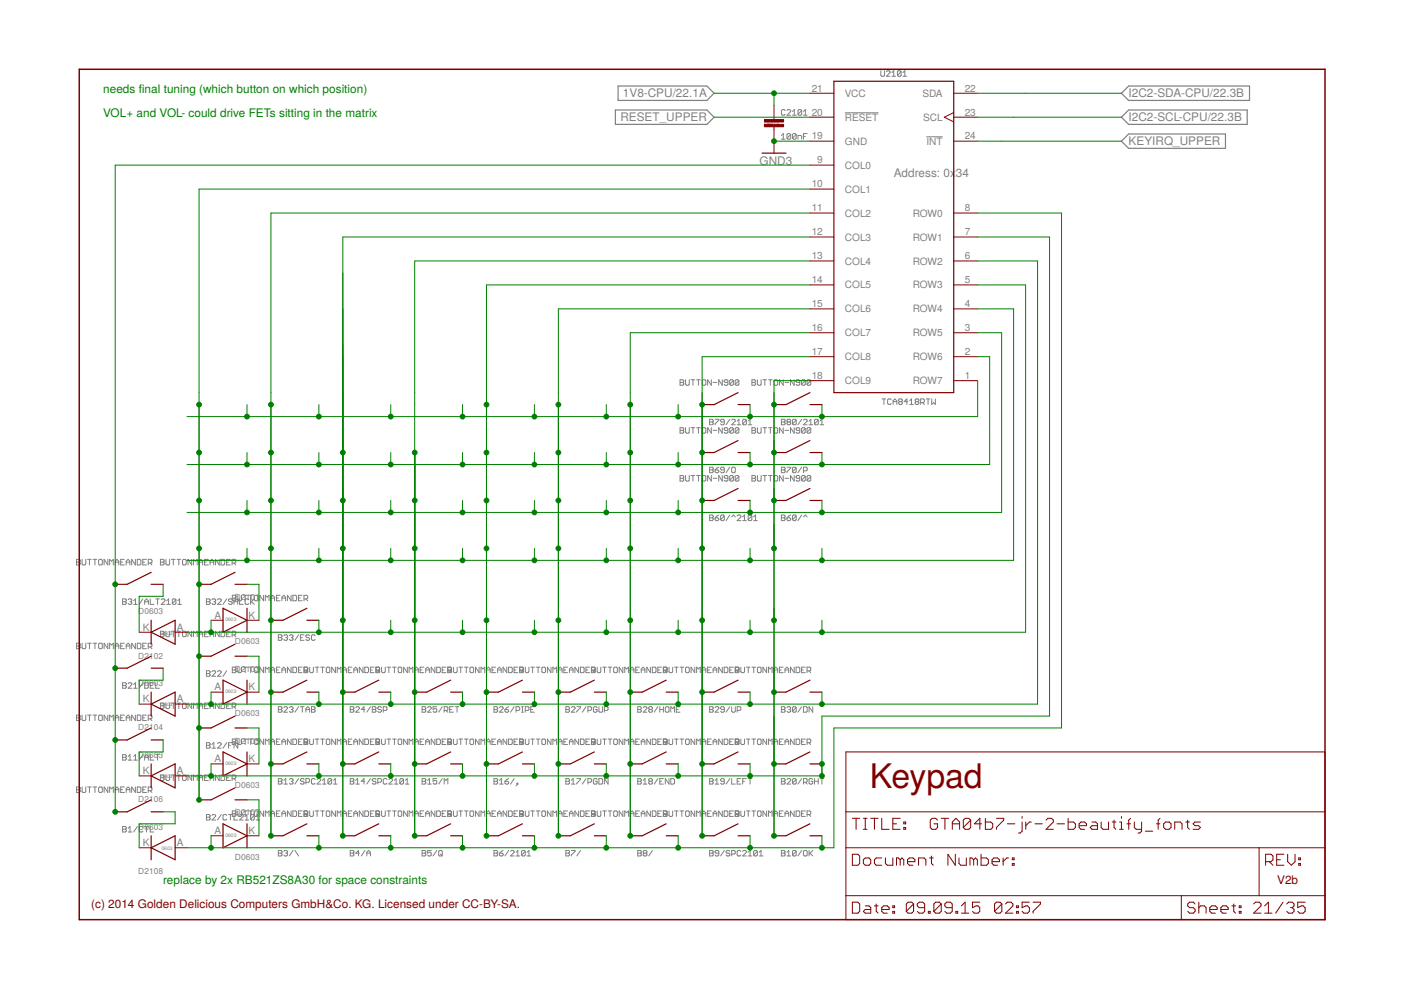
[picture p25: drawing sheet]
<svg xmlns="http://www.w3.org/2000/svg" width="297mm" height="210mm" viewBox="0 0 297 210" stroke-linecap="round" stroke-linejoin="round" font-family="sans-serif">
<defs><g id="words">
<text font-size="7.2" fill="#800000" x="184.4" y="167.1">Keypad</text>
<g font-size="2.5" fill="#008000">
<text x="21.9" y="19.8">needs fnal tuning (which button on which position)</text>
<text x="29.4" y="19.8">i</text>
<text x="21.9" y="24.9">VOL+ and VOL- could drive FETs sitting in the matrix</text>
<text x="34.6" y="187.4">replace by 2x RB521ZS8A30 for space constraints</text>
</g>
<g font-size="2.5" fill="#808080">
<text x="132.1" y="20.7">1V8-CPU/22.1A</text>
<text x="239.3" y="20.7">I2C2-SDA-CPU/22.3B</text>
<text x="131.5" y="25.7">RESET_UPPER</text>
<text x="239.3" y="25.7">I2C2-SCL-CPU/22.3B</text>
<text x="161.1" y="35">GND3</text>
<text x="239.3" y="30.8">KEYIRQ_UPPER</text>
<text x="189.5" y="37.5">Address: 0x</text>
<text x="202.7" y="37.5">34</text>
</g>
<g font-size="2.5" fill="#800000">
<text x="270.8" y="187.4">V2b</text>
<text x="19.3" y="192.4">(c) 2014 Golden Delicious Computers GmbH&amp;Co. KG. Licensed under CC-BY-SA.</text>
</g>
<g font-size="2.1" fill="#808080">
<text x="172.1" y="19.4">21</text>
<text x="179.1" y="20.5">VCC</text>
<text x="195.6" y="20.5">SDA</text>
<text x="204.5" y="19.4">22</text>
<text x="172.1" y="29.6">19</text>
<text x="172.1" y="24.5">20</text>
<text x="179.1" y="25.6">RESET</text>
<text x="195.7" y="25.6">SCL</text>
<text x="204.5" y="24.5">23</text>
<text x="204.5" y="29.6">24</text>
<text x="173.3" y="34.7">9</text>
<text x="179.1" y="35.8">COL0</text>
<text x="179.1" y="30.7">GND</text>
<text x="196.4" y="30.7">INT</text>
<text x="172.1" y="39.7">10</text>
<text x="179.1" y="40.8">COL1</text>
<text x="172.1" y="44.8">11</text>
<text x="179.1" y="45.9">COL2</text>
<text x="193.5" y="45.9">ROW0</text>
<text x="204.5" y="44.8">8</text>
<text x="172.1" y="49.9">12</text>
<text x="179.1" y="51">COL3</text>
<text x="193.5" y="51">ROW1</text>
<text x="204.5" y="49.9">7</text>
<text x="172.1" y="55">13</text>
<text x="179.1" y="56.1">COL4</text>
<text x="193.5" y="56.1">ROW2</text>
<text x="204.5" y="55">6</text>
<text x="172.1" y="60">14</text>
<text x="172.1" y="65.1">15</text>
<text x="179.1" y="61.2">COL5</text>
<text x="193.5" y="61.2">ROW3</text>
<text x="204.5" y="60">5</text>
<text x="204.5" y="65.1">4</text>
<text x="172.1" y="70.2">16</text>
<text x="179.1" y="66.2">COL6</text>
<text x="179.1" y="71.3">COL7</text>
<text x="193.5" y="66.2">ROW4</text>
<text x="193.5" y="71.3">ROW5</text>
<text x="204.5" y="70.2">3</text>
<text x="172.1" y="75.3">17</text>
<text x="179.1" y="76.4">COL8</text>
<text x="193.5" y="76.4">ROW6</text>
<text x="204.5" y="75.3">2</text>
<text x="172.1" y="80.4">18</text>
<text x="179.1" y="81.5">COL9</text>
<text x="193.5" y="81.5">ROW7</text>
<text x="204.5" y="80.4">1</text>
<text x="45.5" y="131.1">A</text>
<text x="52.7" y="131.1">K</text>
<text x="30.3" y="133.7">K</text>
<text x="37.5" y="133.7">A</text>
<text x="30.3" y="148.9">K</text>
<text x="37.5" y="148.9">A</text>
<text x="45.5" y="146.4">A</text>
<text x="52.7" y="146.4">K</text>
<text x="45.5" y="161.6">A</text>
<text x="52.7" y="161.6">K</text>
<text x="30.3" y="164.2">K</text>
<text x="37.5" y="164.2">A</text>
<text x="30.3" y="179.4">K</text>
<text x="37.5" y="179.4">A</text>
<text x="45.5" y="176.9">A</text>
<text x="52.7" y="176.9">K</text>
</g>
<g font-size="1.8" fill="#808080">
<text x="29.3" y="130.2">D0603</text>
<text x="49.8" y="127.2">D2101</text>
<text x="49.8" y="136.6">D0603</text>
<text x="29.3" y="139.6">D2102</text>
<text x="49.8" y="142.4">D2103</text>
<text x="29.3" y="145.5">D0603</text>
<text x="29.3" y="154.9">D2104</text>
<text x="49.8" y="151.8">D0603</text>
<text x="29.3" y="160.7">D0603</text>
<text x="49.8" y="157.7">D2105</text>
<text x="49.8" y="167.1">D0603</text>
<text x="29.3" y="170.1">D2106</text>
<text x="49.8" y="172.9">D2107</text>
<text x="29.3" y="175.9">D0603</text>
<text x="29.3" y="185.3">D2108</text>
<text x="49.8" y="182.3">D0603</text>
</g>
<text font-size="1.4" fill="#808080" x="162.1" y="26.6">0603</text>
<g font-size="1.1" fill="#808080">
<text x="47.8" y="131.8">0603</text>
<text x="34.2" y="134.6">0603</text>
<text x="34.2" y="149.8">0603</text>
<text x="47.8" y="147">0603</text>
<text x="34.2" y="165">0603</text>
<text x="47.8" y="162.2">0603</text>
<text x="47.8" y="177.5">0603</text>
<text x="34.2" y="180.3">0603</text>
</g>
</g></defs>
<g fill="none" stroke="#808080" stroke-width=".21">
<path d="M186.8 15v1l.2 .2h.3l.2-.2v-1M187.9 15.2l.2-.2h.4l.2 .2v.2l-.8 .8h.8M189.1 16.2h.8M189.1 15.4l.4-.4v1.2M191.1 15.2v.8l-.2 .2h-.4l-.2-.2M191.1 15.2l-.2-.2h-.4l-.2 .2v.8M191.1 15.2l-.8 .8M191.4 16.2h.8M191.4 15.4l.4-.4v1.2M165.7 28.7l.4-.4v1.2M165.7 29.5h.8M166.5 23.5l-.2-.3h-.4l-.2 .3v.7l.2 .2h.4l.2-.2"/>
<path d="M166.9 23.5l.1-.3h.4l.2 .3v.1l-.7 .8h.7M167.6 28.5v.8l-.2 .2h-.4l-.1-.2M167.6 28.5l-.2-.2h-.4l-.1 .2v.8M167.6 28.5l-.7 .8M168 23.6l.4-.4v1.2M168 24.4h.8M168.8 28.5v.8l-.2 .2h-.4l-.2-.2M168.8 28.5l-.2-.2h-.4l-.2 .2v.8M168.8 28.5l-.8 .8M169.2 29.5v-.8h.6l.2 .2v.6M170 23.5l-.2-.3h-.4l-.2 .3v.7M170 23.5v.7l-.2 .2h-.4l-.2-.2"/>
<path d="M170 23.5l-.8 .7M170.3 23.6l.5-.4v1.2M170.3 28.9h.5M170.3 24.4h.8M171.1 28.3h-.8v1.2M179.1 23.9h7.1M196.4 29h3.5M144.2 80.5h.6l.2 .2-.2 .4 .2 .4-.2 .2h-.6zM144.2 90.7h.6l.2 .2-.2 .3 .2 .5-.2 .1h-.6zM144.2 81.1h.6M144.2 91.2h.6M145.4 80.5v1l.1 .2h.4l.2-.2v-1"/>
<path d="M145.4 90.7v1l.1 .1h.4l.2-.1v-1M146.5 80.5h.8M146.5 90.7h.8M146.9 80.5v1.2M146.9 90.7v1.1M147.7 80.5h.8M147.7 90.7h.8M148.1 80.5v1.2M148.1 90.7v1.1M149.1 80.5h.3l.2 .2v.8l-.2 .2h-.3l-.2-.2v-.8zM149.1 90.7h.3l.2 .2v.8l-.2 .1h-.3l-.2-.1v-.8zM150.5 99.1h.5l.2 .2-.2 .3 .2 .4-.2 .2h-.5z"/>
<path d="M150.5 88.9h.5l.2 .2-.2 .4 .2 .4-.2 .2h-.5zM150.5 89.5h.5M150.5 99.6h.5M150.8 80.5v1.2l-.8-1.2v1.2M150.8 90.7v1.1l-.8-1.1v1.1M151.2 81.1h.8M151.2 91.2h.8M151.6 88.9h.8v.2l-.8 .8v.2M151.6 99.6h.6l.2 .4-.2 .2h-.4l-.2-.2zM152.4 99.1l-.8 .5M153.1 80.5v1.2l-.7-1.2v1.2M153.1 90.7v1.1l-.7-1.1v1.1"/>
<path d="M153.6 89.5h-.6l-.2-.2 .2-.4h.4l.2 .2v.8l-.2 .2h-.4l-.2-.2M153.6 99.6h-.6l-.2-.2 .2-.3h.4l.2 .2v.7l-.2 .2h-.4l-.2-.2M154.3 81.1h-.6l-.2-.2 .2-.4h.4l.2 .2v.8l-.2 .2h-.4l-.2-.2M154.3 91.2h-.6l-.2-.1 .2-.4h.4l.2 .2v.8l-.2 .1h-.4l-.2-.1M154.7 88.9l-.8 1.2M154.7 99.1l-.8 1.1M155.1 89.1l.2-.2h.4l.2 .2v.2l-.8 .8h.8M155.1 99.3l.2-.2h.4l.2 .2v.7l-.2 .2h-.4l-.2-.2zM155.5 80.7l-.2-.2h-.4l-.2 .2v.8M155.5 80.7v.8l-.2 .2h-.4l-.2-.2M155.5 90.9l-.2-.2h-.4l-.2 .2v.8M155.5 90.9v.8l-.2 .1h-.4l-.2-.1"/>
<path d="M155.5 80.7l-.8 .8M155.5 90.9l-.8 .8M156.3 89.3l.4-.4v1.2M156.3 90.1h.8M156.7 80.7l-.2-.2h-.4l-.2 .2v.8M156.7 80.7v.8l-.2 .2h-.4l-.2-.2M156.7 90.9l-.2-.2h-.4l-.2 .2v.8M156.7 90.9v.8l-.2 .1h-.4l-.2-.1M156.7 80.7l-.8 .8M156.7 90.9l-.8 .8M158.2 89.1l-.1-.2h-.5l-.1 .2v.8M158.2 89.1v.8l-.1 .2h-.5l-.1-.2"/>
<path d="M158.2 89.1l-.7 .8M158.6 90.1h.8M158.6 89.3l.4-.4v1.2M159.4 80.5h.6l.2 .2-.2 .4 .2 .4-.2 .2h-.6zM159.4 81.1h.6M159.4 90.7h.6l.2 .2-.2 .3 .2 .5-.2 .1h-.6zM159.4 91.2h.6M160.6 80.5v1l.2 .2h.4l.2-.2v-1M160.6 90.7v1l.2 .1h.4l.2-.1v-1M161.8 80.5h.7M161.8 90.7h.7M162.2 80.5v1.2"/>
<path d="M162.2 90.7v1.1M162.9 80.5h.8M162.9 90.7h.8M163.3 80.5v1.2M163.3 90.7v1.1M164.3 80.5h.4l.2 .2v.8l-.2 .2h-.4l-.2-.2v-.8zM164.3 90.7h.4l.2 .2v.8l-.2 .1h-.4l-.2-.1v-.8zM165.7 88.9h.6l.2 .2-.2 .4 .2 .4-.2 .2h-.6zM165.7 99.1h.6l.2 .2-.2 .3 .2 .4-.2 .2h-.6zM165.7 89.5h.6M165.7 99.6h.6M166.1 80.5v1.2l-.8-1.2v1.2"/>
<path d="M166.1 90.7v1.1l-.8-1.1v1.1M166.4 81.1h.8M166.4 91.2h.8M166.9 99.1h.7v.2l-.7 .7v.2M167 89.5l-.1 .2 .1 .4h.4l.2-.2-.2-.4M167 89.5l-.1-.2 .1-.4h.4l.2 .2-.2 .4M167 89.5h.4M168.4 80.5v1.2l-.8-1.2v1.2M168.4 90.7v1.1l-.8-1.1v1.1M168.8 99.3l-.8 .7M168.8 89.1l-.2-.2h-.4l-.2 .2v.8M168.8 99.3l-.2-.2h-.4l-.2 .2v.7"/>
<path d="M168.8 89.1v.8l-.2 .2h-.4l-.2-.2M168.8 99.3v.7l-.2 .2h-.4l-.2-.2M168.8 89.1l-.8 .8M169.6 81.1h-.6l-.2-.2 .2-.4h.4l.2 .2v.8l-.2 .2h-.4l-.2-.2M169.6 91.2h-.6l-.2-.1 .2-.4h.4l.2 .2v.8l-.2 .1h-.4l-.2-.1M170 88.9l-.8 1.2M170 99.1l-.8 1.1M170.3 99.8h.6l.2-.2v-.3l-.2-.2h-.6v1.1M170.3 89.1l.3-.2h.3l.2 .2v.2l-.8 .8h.8M170.7 80.7l-.2-.2h-.4l-.2 .2v.8M170.7 80.7v.8l-.2 .2h-.4l-.2-.2M170.7 90.9l-.2-.2h-.4l-.2 .2v.8"/>
<path d="M170.7 90.9v.8l-.2 .1h-.4l-.2-.1M170.7 80.7l-.8 .8M170.7 90.9l-.8 .8M171.5 89.3l.4-.4v1.2M171.5 90.1h.8M171.9 80.7l-.2-.2h-.4l-.2 .2v.8M171.9 80.7v.8l-.2 .2h-.4l-.2-.2M171.9 90.9l-.2-.2h-.4l-.2 .2v.8M171.9 90.9v.8l-.2 .1h-.4l-.2-.1M171.9 80.7l-.8 .8M171.9 90.9l-.8 .8M173.5 89.1l-.8 .8"/>
<path d="M173.5 89.1l-.2-.2h-.4l-.2 .2v.8M173.5 89.1v.8l-.2 .2h-.4l-.2-.2M173.9 90.1h.7M173.9 89.3l.4-.4v1.2M187 84.6h.8M187.4 84.6v1.1M189 84.8l-.2-.2h-.4l-.2 .2v.8l.2 .1h.4l.2-.1M189.4 85.7v-.7l.3-.4 .4 .4v.7M189.4 85.2h.7M190.7 85.2l-.2-.2 .2-.4h.4l.2 .2-.2 .4M190.7 85.2l-.2 .2 .2 .3h.4l.2-.1-.2-.4M190.7 85.2h.4"/>
<path d="M192.5 85.2h-.8l.6-.6v1.1M192.9 85.7h.7M192.9 85l.4-.4v1.1M194.2 85.2l-.2-.2 .2-.4h.4l.2 .2-.2 .4M194.2 85.2l-.2 .2 .2 .3h.4l.2-.1-.2-.4M194.2 85.2h.4M195.2 85.4h.6l.2-.2v-.4l-.2-.2h-.6v1.1M195.6 85.4l.4 .3M196.4 84.6h.7M196.8 84.6v1.1M197.5 84.6v1.1l.4-.3 .4 .3v-1.1M16.2 118.6h.6l.2 .2-.2 .4 .2 .4-.2 .2h-.6z"/>
<path d="M16.2 119.2h.6M17.4 118.6v1l.2 .2h.4l.2-.2v-1M18.6 118.6h.7M19 118.6v1.2M19.7 118.6h.8M20.1 118.6v1.2M21.1 118.6h.4l.2 .2v.8l-.2 .2h-.4l-.2-.2v-.8zM22.9 118.6v1.2l-.8-1.2v1.2M23.2 119.8v-1.2l.4 .4 .4-.4v1.2M24.4 119.2h.8M24.4 119.8v-.8l.4-.4 .4 .4v.8M25.6 119.2h.4"/>
<path d="M26.4 118.6h-.8v1.2h.8M26.8 119.2h.7M26.8 119.8v-.8l.4-.4 .3 .4v.8M28.7 118.6v1.2l-.8-1.2v1.2M29.1 118.6h.6l.2 .2v.8l-.2 .2h-.6zM30.3 119.2h.3M31.1 118.6h-.8v1.2h.8M31.4 119.4h.6l.2-.2v-.4l-.2-.2h-.6v1.2M31.8 119.4l.4 .4M34 118.6h.6l.2 .2-.2 .4 .2 .4-.2 .2h-.6zM34 119.2h.6M35.2 118.6v1l.2 .2h.4l.2-.2v-1"/>
<path d="M36.3 118.6h.8M36.7 118.6v1.2M37.5 118.6h.8M37.9 118.6v1.2M38.9 118.6h.4l.2 .2v.8l-.2 .2h-.4l-.2-.2v-.8zM40.6 118.6v1.2l-.7-1.2v1.2M41 119.8v-1.2l.4 .4 .4-.4v1.2M42.2 119.2h.8M42.2 119.8v-.8l.4-.4 .4 .4v.8M43.4 119.2h.4M44.2 118.6h-.8v1.2h.8M44.5 119.2h.8"/>
<path d="M44.5 119.8v-.8l.4-.4 .4 .4v.8M46.5 118.6v1.2l-.8-1.2v1.2M46.9 118.6h.6l.1 .2v.8l-.1 .2h-.6zM48 119.2h.4M48.8 118.6h-.8v1.2h.8M49.2 119.4h.6l.2-.2v-.4l-.2-.2h-.6v1.2M49.6 119.4l.4 .4M144.2 100.8h.6l.2 .2-.2 .4 .2 .4-.2 .2h-.6zM144.2 101.4h.6M145.4 100.8v1l.1 .2h.4l.2-.2v-1M146.5 100.8h.8M146.9 100.8v1.2"/>
<path d="M147.7 100.8h.8M148.1 100.8v1.2M149.1 100.8h.3l.2 .2v.8l-.2 .2h-.3l-.2-.2v-.8zM150.5 109.2h.5l.2 .2-.2 .4 .2 .4-.2 .2h-.5zM150.5 109.8h.5M150.8 100.8v1.2l-.8-1.2v1.2M151.2 101.4h.8M151.6 109.8h.6l.2 .4-.2 .2h-.4l-.2-.2zM152.4 109.2l-.8 .6M153.1 100.8v1.2l-.7-1.2v1.2M153.6 109.4v.8l-.2 .2h-.4l-.2-.2M153.6 109.4l-.2-.2h-.4l-.2 .2v.8"/>
<path d="M153.6 109.4l-.8 .8M154.3 101.4h-.6l-.2-.2 .2-.4h.4l.2 .2v.8l-.2 .2h-.4l-.2-.2M154.7 109.2l-.8 1.2M155.1 109.6l.4-.4 .4 .4M155.5 101l-.2-.2h-.4l-.2 .2v.8M155.5 101v.8l-.2 .2h-.4l-.2-.2M155.5 101l-.8 .8M156.3 109.4l.2-.2h.4l.2 .2v.2l-.8 .8h.8M156.7 101l-.2-.2h-.4l-.2 .2v.8M156.7 101v.8l-.2 .2h-.4l-.2-.2M156.7 101l-.8 .8M157.5 109.6l.3-.4v1.2"/>
<path d="M157.5 110.4h.7M159.4 109.4l-.2-.2h-.4l-.2 .2v.8M159.4 109.4v.8l-.2 .2h-.4l-.2-.2M159.4 109.4l-.8 .8M159.4 100.8h.6l.2 .2-.2 .4 .2 .4-.2 .2h-.6zM159.4 101.4h.6M159.8 110.4h.8M159.8 109.6l.4-.4v1.2M160.6 100.8v1l.2 .2h.4l.2-.2v-1M161.8 100.8h.7M162.2 100.8v1.2M162.9 100.8h.8"/>
<path d="M163.3 100.8v1.2M164.3 100.8h.4l.2 .2v.8l-.2 .2h-.4l-.2-.2v-.8zM165.7 109.2h.6l.2 .2-.2 .4 .2 .4-.2 .2h-.6zM165.7 109.8h.6M166.1 100.8v1.2l-.8-1.2v1.2M166.4 101.4h.8M166.9 109.8h.5l.2 .4-.2 .2h-.4l-.1-.2zM167.6 109.2l-.7 .6M168.4 100.8v1.2l-.8-1.2v1.2M168.8 109.4l-.2-.2h-.4l-.2 .2v.8M168.8 109.4v.8l-.2 .2h-.4l-.2-.2M168.8 109.4l-.8 .8"/>
<path d="M169.6 101.4h-.6l-.2-.2 .2-.4h.4l.2 .2v.8l-.2 .2h-.4l-.2-.2M170 109.2l-.8 1.2M170.3 109.6l.5-.4 .3 .4M170.7 101l-.2-.2h-.4l-.2 .2v.8M170.7 101v.8l-.2 .2h-.4l-.2-.2M170.7 101l-.8 .8M171.9 101l-.2-.2h-.4l-.2 .2v.8M171.9 101v.8l-.2 .2h-.4l-.2-.2M171.9 101l-.8 .8M16.2 136.4h.6l.2 .2-.2 .4 .2 .4-.2 .1h-.6zM16.2 137h.6M17.4 136.4v1l.2 .1h.4l.2-.1v-1"/>
<path d="M18.6 136.4h.7M19 136.4v1.1M19.7 136.4h.8M20.1 136.4v1.1M21.1 136.4h.4l.2 .2v.8l-.2 .1h-.4l-.2-.1v-.8zM22.9 136.4v1.1l-.8-1.1v1.1M23.2 137.5v-1.1l.4 .4 .4-.4v1.1M24.4 137.5v-.7l.4-.4 .4 .4v.7M24.4 137h.8M25.6 137h.4M26 127h.6l.2 .2-.2 .4 .2 .4-.2 .1h-.6zM26 127.6h.6"/>
<path d="M26.4 136.4h-.8v1.1h.8M26.8 137.5v-.7l.4-.4 .3 .4v.7M26.8 137h.7M27.2 127.2l.2-.2h.3l.2 .2-.2 .4M27.6 127.6h.1M27.7 127.6l.2 .2-.2 .3h-.3l-.2-.1M28.3 128.1h.8M28.3 127.4l.4-.4v1.1M28.7 136.4v1.1l-.8-1.1v1.1M29.1 136.4h.6l.2 .2v.8l-.2 .1h-.6zM30.3 137h.3M30.3 127l-.8 1.1"/>
<path d="M30.7 128.1v-.7l.4-.4 .4 .4v.7M30.7 127.6h.8M31.1 136.4h-.8v1.1h.8M31.4 137.2h.6l.2-.2v-.4l-.2-.2h-.6v1.1M31.8 137.2l.4 .3M31.9 127v1.1h.7M33 127h.8M33.4 127v1.1M34 133.8h.6l.2 .2-.2 .4 .2 .4-.2 .2h-.6zM34 134.4h.6M34.2 127.2l.2-.2h.4l.2 .2v.2l-.8 .7h.8M35.2 133.8v1l.2 .2h.4l.2-.2v-1"/>
<path d="M35.3 128.1h.8M35.3 127.4l.5-.4v1.1M36.3 133.8h.8M36.7 133.8v1.2M37.3 127.2l-.2-.2h-.4l-.2 .2v.8M37.3 127.2v.8l-.2 .1h-.4l-.2-.1M37.3 127.2l-.8 .8M37.5 133.8h.8M37.7 128.1h.8M37.7 127.4l.4-.4v1.1M37.9 133.8v1.2M38.7 134l.2-.2h.4l.2 .2v.8l-.2 .2h-.4l-.2-.2z"/>
<path d="M40.6 133.8v1.2l-.7-1.2v1.2M41 135v-1.2l.4 .4 .4-.4v1.2M42.2 135v-.8l.4-.4 .4 .4v.8M42.2 134.4h.8M43.4 134.4h.4M43.8 127h.6l.2 .2-.2 .4 .2 .4-.2 .1h-.6zM43.8 127.6h.6M44.2 133.8h-.8v1.2h.8M44.5 135v-.8l.4-.4 .4 .4v.8M44.5 134.4h.8M44.9 127.2l.2-.2h.4l.2 .2-.2 .4M45.3 127.6h.2"/>
<path d="M45.5 127.6l.2 .2-.2 .3h-.4l-.2-.1M46.1 127.2l.2-.2h.4l.2 .2v.2l-.8 .7h.8M46.5 133.8v1.2l-.8-1.2v1.2M46.9 133.8h.6l.1 .2v.8l-.1 .2h-.6zM48 134.4h.4M48.1 127l-.8 1.1M48.8 133.8h-.8v1.2h.8M49.2 134.6h.6l.2-.2v-.4l-.2-.2h-.6v1.2M49.2 127.2l-.2-.2h-.4l-.1 .4 .1 .2h.4l.2 .4-.2 .1h-.4l-.1-.1M49.3 126.2h.5l.2 .2-.2 .4 .2 .4-.2 .2h-.5zM49.3 126.8h.5M49.6 134.6l.4 .4"/>
<path d="M49.6 127.6h.8M49.6 127v1.1M50.4 126.2v1.9M50.8 127v1.1h.8M51.2 126.2v1l-.2 .2h-.4l-.2-.2M51.6 126.2h.8M52 126.2v1.2M52.7 126.2h.8M52.7 127.2l-.1-.2h-.4l-.2 .2v.8l.2 .1h.4l.1-.1M53.1 127v1.1M53.1 126.2v1.2M53.3 127.6l.6 .5"/>
<path d="M53.9 127l-.8 .8M54.1 126.2h.4l.2 .2v.8l-.2 .2h-.4l-.2-.2v-.8zM55.9 126.2v1.2l-.8-1.2v1.2M56.3 127.4v-1.2l.4 .4 .3-.4v1.2M57.4 126.8h.8M57.4 127.4v-.8l.4-.4 .4 .4v.8M58.6 126.8h.4M59 134.6h.6l.2 .2-.2 .4 .2 .4-.2 .2h-.6zM59 135.2h.6M59.4 126.2h-.8v1.2h.8M59.8 126.8h.8M59.8 127.4v-.8l.4-.4 .4 .4v.8"/>
<path d="M60.2 134.8l.2-.2h.4l.2 .2-.2 .4M60.6 135.2h.2M60.8 135.2l.2 .2-.2 .4h-.4l-.2-.2M61.4 134.8l.2-.2h.3l.2 .2-.2 .4M61.7 126.2v1.2l-.8-1.2v1.2M61.7 135.2h.2M61.9 135.2l.2 .2-.2 .4h-.3l-.2-.2M62.1 126.2h.6l.2 .2v.8l-.2 .2h-.6zM63.3 126.8h.4M63.3 134.6l-.8 1.2M63.7 135.2h.4M64.1 126.2h-.8v1.2h.8"/>
<path d="M64.5 127h.5l.2-.2v-.4l-.2-.2h-.5v1.2M64.5 134.6h-.8v1.2h.8M64.8 127l.4 .4M65.6 134.8l-.2-.2h-.3l-.2 .2 .2 .4h.3l.2 .2-.2 .4h-.3l-.2-.2M66.8 134.8l-.2-.2h-.4l-.2 .2v.8l.2 .2h.4l.2-.2M16.2 151.6h.6l.2 .2-.2 .4 .2 .4-.2 .2h-.6zM16.2 152.2h.6M17.4 151.6v1l.2 .2h.4l.2-.2v-1M18.6 151.6h.7M19 151.6v1.2M19.7 151.6h.8M20.1 151.6v1.2"/>
<path d="M21.1 151.6h.4l.2 .2v.8l-.2 .2h-.4l-.2-.2v-.8zM22.9 151.6v1.2l-.8-1.2v1.2M23.2 152.8v-1.2l.4 .4 .4-.4v1.2M24.4 152.8v-.8l.4-.4 .4 .4v.8M24.4 152.2h.8M25.6 152.2h.4M26 144.8h.6l.2 .1-.2 .5 .2 .3-.2 .2h-.6zM26 160h.6l.2 .2-.2 .4 .2 .4-.2 .2h-.6zM26 145.4h.6M26.4 151.6h-.8v1.2h.8M26.8 152.8v-.8l.4-.4 .3 .4v.8M26.8 152.2h.7"/>
<path d="M27.2 144.9l.2-.1h.3l.2 .1v.2l-.7 .8h.7M28.3 145.1l.4-.3v1.1M28.3 145.9h.8M28.7 151.6v1.2l-.8-1.2v1.2M29.1 151.6h.6l.2 .2v.8l-.2 .2h-.6zM30.3 152.2h.3M30.3 144.8l-.8 1.1M30.3 160l-.8 1.2M30.7 144.8h.6l.2 .1v.8l-.2 .2h-.6zM31.1 151.6h-.8v1.2h.8M31.4 152.4h.6l.2-.2v-.4l-.2-.2h-.6v1.2M31.8 152.4l.4 .4"/>
<path d="M31.9 160v1.2h.7M31.9 145.4h.3M32.6 144.8h-.7v1.1h.7M33 144.8v1.1h.8M33 160h.8M33.4 160v1.2M34 149.1h.6l.2 .2-.2 .4 .2 .4-.2 .1h-.6zM34 149.7h.6M35.2 149.1v1l.2 .1h.4l.2-.1v-1M36.3 149.1h.8M36.7 149.1v1.1M37.5 149.1h.8"/>
<path d="M37.9 149.1v1.1M38.7 149.3l.2-.2h.4l.2 .2v.8l-.2 .1h-.4l-.2-.1zM40.6 149.1v1.1l-.7-1.1v1.1M41 150.2v-1.1l.4 .4 .4-.4v1.1M42.2 150.2v-.7l.4-.4 .4 .4v.7M42.2 149.7h.8M43.4 149.7h.4M43.8 157.5h.6l.2 .1-.2 .4 .2 .4-.2 .2h-.6zM43.8 142.2h.6l.2 .2-.2 .4 .2 .4-.2 .2h-.6zM43.8 142.8h.6M43.8 158h.6M44.2 149.1h-.8v1.1h.8"/>
<path d="M44.5 150.2v-.7l.4-.4 .4 .4v.7M44.5 149.7h.8M44.9 157.8l.4-.3v1.1M44.9 142.4l.2-.2h.4l.2 .2v.2l-.8 .8h.8M44.9 158.6h.8M46.1 142.4l.2-.2h.4l.2 .2v.2l-.8 .8h.8M46.1 157.6l.2-.1h.4l.2 .1v.2l-.8 .8h.8M46.5 149.1v1.1l-.8-1.1v1.1M46.9 149.1h.6l.1 .2v.8l-.1 .1h-.6zM48 149.7h.4M48.1 142.2l-.8 1.2M48.1 157.5l-.8 1.1"/>
<path d="M48.5 158h.4M48.8 149.1h-.8v1.1h.8M49.2 149.9h.6l.2-.2v-.4l-.2-.2h-.6v1.1M49.2 157.5h-.7v1.1M49.3 141.5h.5l.2 .1-.2 .4 .2 .4-.2 .2h-.5zM49.3 156.7h.5l.2 .2-.2 .4 .2 .4-.2 .2h-.5zM49.3 142h.5M49.3 157.3h.5M49.6 149.9l.4 .3M50.4 141.5v.9l.2 .2h.4l.2-.2v-.9M50.4 156.7v1.9l-.8-1.1v1.1M51.2 156.7v1l-.2 .2h-.4l-.2-.2"/>
<path d="M51.6 141.5h.8M51.6 156.7h.8M52 141.5v1.1M52 156.7v1.2M52.7 141.5h.8M52.7 156.7h.8M53.1 141.5v1.1M53.1 156.7v1.2M54.1 141.5h.4l.2 .1v.8l-.2 .2h-.4l-.2-.2v-.8zM54.1 156.7h.4l.2 .2v.8l-.2 .2h-.4l-.2-.2v-.8zM55.9 141.5v1.1l-.8-1.1v1.1M55.9 156.7v1.2l-.8-1.2v1.2"/>
<path d="M56.3 142.6v-1.1l.4 .3 .3-.3v1.1M56.3 157.9v-1.2l.4 .4 .3-.4v1.2M57.4 142.6v-.8l.4-.3 .4 .3v.8M57.4 157.9v-.8l.4-.4 .4 .4v.8M57.4 142h.8M57.4 157.3h.8M58.6 142h.4M58.6 157.3h.4M59 149.8h.6l.2 .2-.2 .4 .2 .4-.2 .2h-.6zM59 150.4h.6M59.4 141.5h-.8v1.1h.8M59.4 156.7h-.8v1.2h.8"/>
<path d="M59.8 142.6v-.8l.4-.3 .4 .3v.8M59.8 157.9v-.8l.4-.4 .4 .4v.8M59.8 142h.8M59.8 157.3h.8M60.2 150l.2-.2h.4l.2 .2v.2l-.8 .8h.8M61.4 150l.2-.2h.3l.2 .2-.2 .4M61.7 141.5v1.1l-.8-1.1v1.1M61.7 156.7v1.2l-.8-1.2v1.2M61.7 150.4h.2M61.9 150.4l.2 .2-.2 .4h-.3l-.2-.2M62.1 141.5h.6l.2 .1v.8l-.2 .2h-.6zM62.1 156.7h.6l.2 .2v.8l-.2 .2h-.6z"/>
<path d="M63.3 142h.4M63.3 157.3h.4M63.3 149.8l-.8 1.2M63.7 149.8h.8M64.1 141.5h-.8v1.1h.8M64.1 156.7h-.8v1.2h.8M64.1 149.8v1.2M64.5 141.5v1.1h.6l.2-.2-.2-.4M64.5 156.7v1.2h.6l.2-.2-.2-.4M64.5 142h.6M64.5 157.3h.6M64.8 142.2l.4 .4"/>
<path d="M64.8 157.5l.4 .4M64.9 151v-.8l.4-.4 .3 .4v.8M64.9 150.4h.7M65 141.5l.2 .1M65 156.7l.2 .2M65.3 141.6l-.2-.1h-.6v1.1M65.3 156.9l-.2-.2h-.6v1.2M65.3 141.6l-.1 .4-.2 .2h-.5M65.3 156.9l-.1 .4-.2 .2h-.5M65.3 141.8l-.2 .2M65.3 157.1l-.2 .2M65.7 141.5v.9l.1 .2h.5l.1-.2v-.9"/>
<path d="M65.7 156.7v1l.1 .2h.5l.1-.2v-1M66 149.8h.6l.2 .2-.2 .4 .2 .4-.2 .2h-.6zM66 150.4h.6M66.8 141.5h.8M66.8 156.7h.8M67.2 141.5v1.1M67.2 156.7v1.2M68 141.5h.8M68 156.7h.8M68.4 141.5v1.1M68.4 156.7v1.2M69.2 141.6l.2-.1h.3l.2 .1v.8l-.2 .2h-.3l-.2-.2z"/>
<path d="M69.4 156.7h.3l.2 .2v.8l-.2 .2h-.3l-.2-.2v-.8zM71.1 141.5v1.1l-.8-1.1v1.1M71.1 156.7v1.2l-.8-1.2v1.2M71.5 142.6v-1.1l.4 .3 .4-.3v1.1M71.5 157.9v-1.2l.4 .4 .4-.4v1.2M72.7 142h.7M72.7 142.6v-.8l.4-.3 .3 .3v.8M72.7 157.9v-.8l.4-.4 .3 .4v.8M72.7 157.3h.7M73.9 142h.3M73.9 157.3h.3M74.3 149.8h.5l.2 .2-.2 .4 .2 .4-.2 .2h-.5z"/>
<path d="M74.3 150.4h.5M74.6 141.5h-.7v1.1h.7M74.6 156.7h-.7v1.2h.7M75 142h.8M75 142.6v-.8l.4-.3 .4 .3v.8M75 157.9v-.8l.4-.4 .4 .4v.8M75 157.3h.8M75.4 150l.2-.2h.4l.2 .2v.2l-.8 .8h.8M77 141.5v1.1l-.8-1.1v1.1M77 156.7v1.2l-.8-1.2v1.2M77.3 141.5h.6l.2 .1v.8l-.2 .2h-.6zM77.3 156.7h.6l.2 .2v.8l-.2 .2h-.6z"/>
<path d="M77.4 150.4h-.8l.6-.6v1.2M78.5 142h.4M78.5 157.3h.4M78.5 149.8l-.7 1.2M78.9 149.8h.6l.2 .2-.2 .4 .2 .4-.2 .2h-.6zM78.9 150.4h.6M79.3 141.5h-.8v1.1h.8M79.3 156.7h-.8v1.2h.8M79.7 156.7v1.2h.6l.2-.2-.2-.4M79.7 141.5v1.1h.6l.2-.2-.2-.4M79.7 142h.6M79.7 157.3h.6"/>
<path d="M80.1 142.2l.4 .4M80.1 157.5l.4 .4M80.3 141.5l.2 .1v.4l-.2 .2h-.6M80.3 156.7l.2 .2v.4l-.2 .2h-.6M80.3 142l.2-.2-.2-.3h-.6v1.1M80.3 157.3l.2-.2-.2-.4h-.6v1.2M80.9 150l-.2-.2h-.4l-.2 .4 .2 .2h.4l.2 .4-.2 .2h-.4l-.2-.2M80.9 141.5v.9l.2 .2h.4l.2-.2v-.9M80.9 156.7v1l.2 .2h.4l.2-.2v-1M81.3 150.6h.6l.1-.2v-.4l-.1-.2h-.6v1.2M82.1 141.5h.7M82.1 156.7h.7"/>
<path d="M82.4 141.5v1.1M82.4 156.7v1.2M83.2 141.5h.8M83.2 156.7h.8M83.6 141.5v1.1M83.6 156.7v1.2M84.4 156.9l.2-.2h.4l.2 .2v.8l-.2 .2h-.4l-.2-.2zM84.6 141.5h.4l.2 .1v.8l-.2 .2h-.4l-.2-.2v-.8zM86.4 141.5v1.1l-.8-1.1v1.1M86.4 156.7v1.2l-.8-1.2v1.2M86.7 142.6v-1.1l.4 .3 .4-.3v1.1M86.7 157.9v-1.2l.4 .4 .4-.4v1.2"/>
<path d="M87.9 142h.8M87.9 142.6v-.8l.4-.3 .4 .3v.8M87.9 157.9v-.8l.4-.4 .4 .4v.8M87.9 157.3h.8M89.1 142h.4M89.1 157.3h.4M89.5 149.8h.6l.2 .2-.2 .4 .2 .4-.2 .2h-.6zM89.5 150.4h.6M89.9 141.5h-.8v1.1h.8M89.9 156.7h-.8v1.2h.8M90.3 142h.7M90.3 142.6v-.8l.3-.3 .4 .3v.8"/>
<path d="M90.3 157.9v-.8l.3-.4 .4 .4v.8M90.3 157.3h.7M90.7 150l.1-.2h.4l.2 .2v.2l-.7 .8h.7M92.2 141.5v1.1l-.8-1.1v1.1M92.2 156.7v1.2l-.8-1.2v1.2M92.6 141.5h.6l.2 .1v.8l-.2 .2h-.6zM92.6 156.7h.6l.2 .2v.8l-.2 .2h-.6zM92.6 149.8h-.8v.6l.4-.2 .4 .2v.4l-.2 .2h-.4l-.2-.2M93.7 142h.4M93.7 157.3h.4M93.8 149.8l-.8 1.2M94.2 150.6h.6l.2-.2v-.4l-.2-.2h-.6v1.2"/>
<path d="M94.5 141.5h-.8v1.1h.8M94.5 156.7h-.8v1.2h.8M94.6 150.6l.4 .4M94.9 156.7h.6l.2 .2-.2 .4 .2 .4-.2 .2h-.6zM95 142h.5M95 157.3h.5M95.3 142.2l.4 .4M95.3 157.5l.4 .4M95.3 150.4h.4M95.5 141.5l.2 .1-.2 .4M95.5 156.7l.2 .2v.4l-.2 .2h-.6M95.5 141.5h-.6l.1 1.1h.5l.2-.2-.2-.4"/>
<path d="M95.7 141.6v.4l-.2 .2h-.6M96.1 149.8h-.8v1.2h.8M96.1 141.5v.9l.2 .2h.4l.2-.2v-.9M96.1 156.7v1l.2 .2h.4l.2-.2v-1M96.5 149.8h.8M96.9 149.8v1.2M97.3 141.5h.8M97.3 156.7h.8M97.7 141.5v1.1M97.7 156.7v1.2M98.5 141.5h.8M98.5 156.7h.8"/>
<path d="M98.9 141.5v1.1M98.9 156.7v1.2M99.6 141.6l.2-.1h.4l.2 .1v.8l-.2 .2h-.4l-.2-.2zM99.6 156.9l.2-.2h.4l.2 .2v.8l-.2 .2h-.4l-.2-.2zM101.6 141.5v1.1l-.8-1.1v1.1M101.6 156.7v1.2l-.8-1.2v1.2M102 142.6v-1.1l.4 .3 .4-.3v1.1M102 157.9v-1.2l.4 .4 .4-.4v1.2M103.1 142h.8M103.1 142.6v-.8l.4-.3 .4 .3v.8M103.1 157.9v-.8l.4-.4 .4 .4v.8M103.1 157.3h.8"/>
<path d="M104.3 142h.4M104.3 157.3h.4M104.7 149.8h.6l.2 .2-.2 .4 .2 .4-.2 .2h-.6zM104.7 150.4h.6M105.1 141.5h-.8v1.1h.8M105.1 156.7h-.8v1.2h.8M105.5 142h.8M105.5 142.6v-.8l.4-.3 .4 .3v.8M105.5 157.9v-.8l.4-.4 .4 .4v.8M105.5 157.3h.8M105.9 150l.2-.2h.4l.2 .2v.2l-.8 .8h.8M107.1 150.4h.6l.1 .4-.1 .2h-.4l-.2-.2z"/>
<path d="M107.4 141.5v1.1l-.7-1.1v1.1M107.4 156.7v1.2l-.7-1.2v1.2M107.8 141.5h.6l.2 .1v.8l-.2 .2h-.6zM107.8 156.7h.6l.2 .2v.8l-.2 .2h-.6zM107.8 149.8l-.7 .6M109 142h.4M109 157.3h.4M109 149.8l-.8 1.2M109.4 150.6h.6l.2-.2v-.4l-.2-.2h-.6v1.2M109.8 141.5h-.8v1.1h.8M109.8 156.7h-.8v1.2h.8M110.2 156.7h.6l.2 .2-.2 .4 .2 .4-.2 .2h-.6z"/>
<path d="M110.2 142h.6M110.2 157.3h.6M110.6 142.2l.3 .4M110.6 157.5l.3 .4M110.6 149.8h.4M110.6 151h.4M110.7 141.5l.3 .1-.2 .4M110.7 156.7l.2 .2v.4l-.2 .2h-.5M110.8 149.8v1.2M110.8 141.5h-.6v1.1h.6l.2-.2-.2-.4M110.9 141.6v.4l-.2 .2h-.5M111.4 150.6h.6l.1-.2v-.4l-.1-.2h-.6v1.2"/>
<path d="M111.4 141.5v.9l.2 .2h.4l.1-.2v-.9M111.4 156.7v1l.2 .2h.4l.1-.2v-1M112.5 150.4h.4M112.5 141.5h.8M112.5 156.7h.8M112.9 141.5v1.1M112.9 156.7v1.2M113.3 149.8h-.8v1.2h.8M113.7 141.5h.8M113.7 156.7h.8M114.1 141.5v1.1M114.1 156.7v1.2"/>
<path d="M114.9 141.6l.2-.1h.4l.2 .1v.8l-.2 .2h-.4l-.2-.2zM114.9 156.9l.2-.2h.4l.2 .2v.8l-.2 .2h-.4l-.2-.2zM116.8 141.5v1.1l-.7-1.1v1.1M116.8 156.7v1.2l-.7-1.2v1.2M117.2 142.6v-1.1l.4 .3 .4-.3v1.1M117.2 157.9v-1.2l.4 .4 .4-.4v1.2M118.4 142h.8M118.4 142.6v-.8l.4-.3 .4 .3v.8M118.4 157.9v-.8l.4-.4 .4 .4v.8M118.4 157.3h.8M119.5 142h.5M119.5 157.3h.5"/>
<path d="M120 149.8h.5l.3 .2-.3 .4 .3 .4-.3 .2h-.5zM120 150.4h.5M120.3 141.5h-.8v1.1h.8M120.3 156.7h-.8v1.2h.8M120.7 142h.8M120.7 142.6v-.8l.4-.3 .4 .3v.8M120.7 157.9v-.8l.4-.4 .4 .4v.8M120.7 157.3h.8M121.1 150l.2-.2h.4l.2 .2v.2l-.8 .8h.8M122.3 149.8h.8v.2l-.8 .8v.2M122.7 141.5v1.1l-.8-1.1v1.1M122.7 156.7v1.2l-.8-1.2v1.2"/>
<path d="M123.1 141.5h.6l.1 .1v.8l-.1 .2h-.6zM123.1 156.7h.6l.1 .2v.8l-.1 .2h-.6zM124.2 142h.4M124.2 157.3h.4M124.2 149.8l-.7 1.2M124.7 150.6h.5l.2-.2v-.4l-.2-.2h-.5v1.2M125 141.5h-.8v1.1h.8M125 156.7h-.8v1.2h.8M125.4 156.7h.6l.2 .2-.2 .4 .2 .4-.2 .2h-.6zM125.4 142h.6M125.4 157.3h.6M125.8 142.2l.4 .4"/>
<path d="M125.8 157.5l.4 .4M126 141.5l.2 .1-.2 .4M126 156.7l.2 .2v.4l-.2 .2h-.6M126 141.5h-.6v1.1h.6l.2-.2-.2-.4M126.2 141.6v.4l-.2 .2h-.6M126.6 150l-.2-.2h-.4l-.2 .2v.8l.2 .2h.4l.2-.2v-.4h-.4M126.6 141.5v.9l.2 .2h.4l.2-.2v-.9M126.6 156.7v1l.2 .2h.4l.2-.2v-1M127 149.8v1l.2 .2h.4l.2-.2v-1M127.8 141.5h.8M127.8 156.7h.8M128.1 150.6h.6l.2-.2v-.4l-.2-.2h-.6v1.2"/>
<path d="M128.2 141.5v1.1M128.2 156.7v1.2M128.9 141.5h.8M128.9 156.7h.8M129.3 141.5v1.1M129.3 156.7v1.2M130.1 141.6l.2-.1h.4l.2 .1v.8l-.2 .2h-.4l-.2-.2zM130.1 156.9l.2-.2h.4l.2 .2v.8l-.2 .2h-.4l-.2-.2zM132.1 141.5v1.1l-.8-1.1v1.1M132.1 156.7v1.2l-.8-1.2v1.2M132.5 142.6v-1.1l.3 .3 .4-.3v1.1M132.5 157.9v-1.2l.3 .4 .4-.4v1.2"/>
<path d="M133.6 142h.8M133.6 142.6v-.8l.4-.3 .4 .3v.8M133.6 157.9v-.8l.4-.4 .4 .4v.8M133.6 157.3h.8M134.8 142h.4M134.8 157.3h.4M135.2 149.8h.6l.2 .2-.2 .4 .2 .4-.2 .2h-.6zM135.2 150.4h.6M135.6 141.5h-.8v1.1h.8M135.6 156.7h-.8v1.2h.8M136 142h.7M136 142.6v-.8l.4-.3 .3 .3v.8"/>
<path d="M136 157.9v-.8l.4-.4 .3 .4v.8M136 157.3h.7M136.4 150l.2-.2h.4l.2 .2v.2l-.8 .8h.8M137.7 150.4l-.2 .2 .2 .4h.4l.2-.2-.2-.4M137.7 150.4l-.2-.2 .2-.4h.4l.2 .2-.2 .4M137.7 150.4h.4M137.9 141.5v1.1l-.8-1.1v1.1M137.9 156.7v1.2l-.8-1.2v1.2M138.3 141.5h.6l.2 .1v.8l-.2 .2h-.6zM138.3 156.7h.6l.2 .2v.8l-.2 .2h-.6zM139.5 142h.4M139.5 157.3h.4"/>
<path d="M139.5 149.8l-.8 1.2M139.9 150.4h.8M139.9 149.8v1.2M140.3 141.5h-.8v1.1h.8M140.3 156.7h-.8v1.2h.8M140.7 149.8v1.2M140.7 141.5v1.1h.6l.2-.2-.2-.4M140.7 142h.6M140.7 156.7v1.2h.6l.2-.2-.2-.4M140.7 157.3h.6M141 142.2l.4 .4M141 157.5l.4 .4"/>
<path d="M141.1 150l.1-.2h.4l.2 .2v.8l-.2 .2h-.4l-.1-.2zM141.2 141.5l.3 .1-.2 .4M141.2 156.7l.2 .2v.4l-.2 .2h-.6M141.3 141.5h-.7v1.1M141.3 157.3l.2-.2-.2-.4h-.7v1.2M141.4 141.6v.4l-.2 .2h-.6M141.8 141.5v.9l.2 .2h.4l.2-.2v-.9M141.8 156.7v1l.2 .2h.4l.2-.2v-1M142.2 151v-1.2l.4 .4 .4-.4v1.2M143 141.5h.8M143 156.7h.8M143.4 150.4h.4"/>
<path d="M143.4 141.5v1.1M143.4 156.7v1.2M144.2 149.8h-.8v1.2h.8M144.2 141.5h.8M144.2 156.7h.8M144.6 141.5v1.1M144.6 156.7v1.2M145.4 141.6l.1-.1h.4l.2 .1v.8l-.2 .2h-.4l-.1-.2zM145.4 156.9l.1-.2h.4l.2 .2v.8l-.2 .2h-.4l-.1-.2zM147.3 141.5v1.1l-.8-1.1v1.1M147.3 156.7v1.2l-.8-1.2v1.2M147.7 142.6v-1.1l.4 .3 .4-.3v1.1"/>
<path d="M147.7 157.9v-1.2l.4 .4 .4-.4v1.2M148.9 142.6v-.8l.3-.3 .4 .3v.8M148.9 157.9v-.8l.3-.4 .4 .4v.8M148.9 142h.7M148.9 157.3h.7M150 142h.4M150 157.3h.4M150.5 149.8h.5l.2 .2-.2 .4 .2 .4-.2 .2h-.5zM150.5 150.4h.5M150.8 141.5h-.8v1.1h.8M150.8 156.7h-.8v1.2h.8M151.2 142h.8"/>
<path d="M151.2 142.6v-.8l.4-.3 .4 .3v.8M151.2 157.9v-.8l.4-.4 .4 .4v.8M151.2 157.3h.8M151.6 150l.2-.2h.4l.2 .2v.2l-.8 .8h.8M153.1 141.5v1.1l-.7-1.1v1.1M153.1 156.7v1.2l-.7-1.2v1.2M153.5 141.5h.6l.2 .1v.8l-.2 .2h-.6zM153.5 156.7h.6l.2 .2v.8l-.2 .2h-.6zM153.6 150.4h-.6l-.2-.2 .2-.4h.4l.2 .2v.8l-.2 .2h-.4l-.2-.2M154.7 142h.4M154.7 157.3h.4M154.7 149.8l-.8 1.2"/>
<path d="M155.1 149.8v1l.2 .2h.4l.2-.2v-1M155.5 141.5h-.8v1.1h.8M155.5 156.7h-.8v1.2h.8M155.9 141.5v1.1h.6l.2-.2-.2-.4M155.9 142h.6M155.9 156.7v1.2h.6l.2-.2-.2-.4M155.9 157.3h.6M156.3 142.2l.4 .4M156.3 157.5l.4 .4M156.3 150.6h.6l.2-.2v-.4l-.2-.2h-.6v1.2M156.5 156.7l.2 .2v.4l-.2 .2h-.6M156.5 141.5l.2 .1-.2 .4"/>
<path d="M156.5 141.5h-.6v1.1M156.5 157.3l.2-.2-.2-.4h-.6v1.2M156.7 141.6v.4l-.2 .2h-.6M157.1 141.5v.9l.2 .2h.4l.2-.2v-.9M157.1 156.7v1l.2 .2h.4l.2-.2v-1M158.3 141.5h.7M158.3 156.7h.7M158.6 141.5v1.1M158.6 156.7v1.2M159.4 141.5h.8M159.4 156.7h.8M159.8 141.5v1.1"/>
<path d="M159.8 156.7v1.2M160.6 141.6l.2-.1h.4l.2 .1v.8l-.2 .2h-.4l-.2-.2zM160.6 156.9l.2-.2h.4l.2 .2v.8l-.2 .2h-.4l-.2-.2zM162.5 141.5v1.1l-.7-1.1v1.1M162.5 156.7v1.2l-.7-1.2v1.2M162.9 142.6v-1.1l.4 .3 .4-.3v1.1M162.9 157.9v-1.2l.4 .4 .4-.4v1.2M164.1 142.6v-.8l.4-.3 .4 .3v.8M164.1 157.9v-.8l.4-.4 .4 .4v.8M164.1 142h.8M164.1 157.3h.8M165.3 142h.4"/>
<path d="M165.3 157.3h.4M165.7 149.8h.6l.2 .2-.2 .4 .2 .4-.2 .2h-.6zM165.7 150.4h.6M166.1 141.5h-.8v1.1h.8M166.1 156.7h-.8v1.2h.8M166.4 142h.8M166.4 142.6v-.8l.4-.3 .4 .3v.8M166.4 157.9v-.8l.4-.4 .4 .4v.8M166.4 157.3h.8M166.9 150l.1-.2h.4l.2 .2-.2 .4M167.2 150.4h.2M167.4 150.4l.2 .2-.2 .4h-.4l-.1-.2"/>
<path d="M168.4 141.5v1.1l-.8-1.1v1.1M168.4 156.7v1.2l-.8-1.2v1.2M168.8 141.5h.6l.2 .1v.8l-.2 .2h-.6zM168.8 156.7h.6l.2 .2v.8l-.2 .2h-.6zM168.8 150l-.2-.2h-.4l-.2 .2v.8M168.8 150v.8l-.2 .2h-.4l-.2-.2M168.8 150l-.8 .8M169.9 142h.4M169.9 157.3h.4M170 149.8l-.8 1.2M170.3 149.8h.6l.2 .2v.8l-.2 .2h-.6zM170.7 141.5h-.8v1.1h.8"/>
<path d="M170.7 156.7h-.8v1.2h.8M171.1 142.2h.6l.2-.2v-.4l-.2-.1h-.6v1.1M171.1 157.5h.6l.2-.2v-.4l-.2-.2h-.6v1.2M171.5 142.2l.4 .4M171.5 157.5l.4 .4M172.3 149.8v1.2l-.8-1.2v1.2M16.2 166.9h.6l.2 .1-.2 .4 .2 .4-.2 .2h-.6zM16.2 167.4h.6M17.4 166.9v.9l.2 .2h.4l.2-.2v-.9M18.6 166.9h.7M19 166.9v1.1M19.7 166.9h.8"/>
<path d="M20.1 166.9v1.1M21.1 166.9h.4l.2 .1v.8l-.2 .2h-.4l-.2-.2v-.8zM22.9 166.9v1.1l-.8-1.1v1.1M23.2 168v-1.1l.4 .3 .4-.3v1.1M24.4 168v-.8l.4-.3 .4 .3v.8M24.4 167.4h.8M25.6 167.4h.4M26 175.2h.6l.2 .2-.2 .4 .2 .4-.2 .2h-.6zM26 160.6h.6M26 175.8h.6M26.4 166.9h-.8v1.1h.8M26.8 168v-.8l.4-.3 .3 .3v.8"/>
<path d="M26.8 167.4h.7M27.2 160.4l.4-.4v1.2M27.2 175.6l.4-.4v1.2M27.2 161.2h.7M27.2 176.4h.7M28.3 160.4l.4-.4v1.2M28.3 161.2h.8M28.7 166.9v1.1l-.8-1.1v1.1M29.1 166.9h.6l.2 .1v.8l-.2 .2h-.6zM29.1 175.2l-.8 1.2M30.3 167.4h.3M30.3 175.4l-.2-.2h-.4l-.2 .2v.8l.2 .2h.4l.2-.2"/>
<path d="M30.7 161.2v-.8l.4-.4 .4 .4v.8M30.7 160.6h.8M30.7 175.2h.8M31.1 166.9h-.8v1.1h.8M31.1 175.2v1.2M31.4 167.6h.6l.2-.2v-.4l-.2-.1h-.6v1.1M31.8 167.6l.4 .4M31.9 175.2v1.2h.7M34 164.3h.6l.2 .2-.2 .4 .2 .4-.2 .2h-.6zM34 164.9h.6M35.2 164.3v1l.2 .2h.4l.2-.2v-1M36.3 164.3h.8"/>
<path d="M36.7 164.3v1.2M37.5 164.3h.8M37.9 164.3v1.2M38.9 164.3h.4l.2 .2v.8l-.2 .2h-.4l-.2-.2v-.8zM40.6 164.3v1.2l-.7-1.2v1.2M41 165.5v-1.2l.4 .4 .4-.4v1.2M42.2 165.5v-.8l.4-.4 .4 .4v.8M42.2 164.9h.8M43.4 164.9h.4M43.8 172.7h.6l.2 .2-.2 .4 .2 .4-.2 .2h-.6zM43.8 173.3h.6M44.2 164.3h-.8v1.2h.8"/>
<path d="M44.5 165.5v-.8l.4-.4 .4 .4v.8M44.5 164.9h.8M44.9 172.9l.2-.2h.4l.2 .2v.2l-.8 .8h.8M46.5 164.3v1.2l-.8-1.2v1.2M46.9 164.3h.6l.1 .2v.8l-.1 .2h-.6zM46.9 172.7l-.8 1.2M48 164.9h.4M48.1 172.9l-.2-.2h-.4l-.2 .2v.8l.2 .2h.4l.2-.2M48.5 172.7h.7M48.8 164.3h-.8v1.2h.8M48.9 172.7v1.2M49.2 165.1h.6l.2-.2v-.4l-.2-.2h-.6v1.2"/>
<path d="M49.3 171.9h.5l.2 .2-.2 .4 .2 .4-.2 .2h-.5zM49.3 172.5h.5M49.6 165.1l.4 .4M49.6 172.7v1.2h.8M50.4 171.9v1l.2 .2h.4l.2-.2v-1M50.8 172.9l.2-.2h.4l.2 .2v.2l-.8 .8h.8M51.6 171.9h.8M52 173.9h.7M52 173.1l.3-.4v1.2M52 171.9v1.2M52.7 171.9h.8M53.1 173.7l.8-.8v.8l-.2 .2h-.4z"/>
<path d="M53.1 171.9v1.2M53.9 172.9v-.8l.2-.2h.4l.2 .2v1.8M54.3 173.9h.8M54.7 172.7l-.4 .4M54.7 172.9l-.2 .2h-.4l-.4-.4h-.4l-.2 .2v.8M55.9 171.9v1.2l-.8-1.2v1.2M56.3 173.1v-1.2l.4 .4 .3-.4v1.2M57.4 173.1v-.8l.4-.4 .4 .4v.8M57.4 172.5h.8M58.6 172.5h.4M59 165.1h.6l.2 .2-.2 .4 .2 .4-.2 .1h-.6zM59 165.7h.6"/>
<path d="M59.4 171.9h-.8v1.2h.8M59.8 173.1v-.8l.4-.4 .4 .4v.8M59.8 172.5h.8M60.2 166.2h.8M60.2 165.5l.4-.4v1.1M61.4 165.3l.2-.2h.3l.2 .2-.2 .4M61.7 171.9v1.2l-.8-1.2v1.2M61.7 165.7h.2M61.9 165.7l.2 .2-.2 .3h-.3l-.2-.1M62.1 171.9h.6l.2 .2v.8l-.2 .2h-.6zM63.3 172.5h.4M63.3 165.1l-.8 1.1"/>
<path d="M64.1 171.9h-.8v1.2h.8M64.5 165.3l-.2-.2h-.4l-.2 .2 .2 .4h.4l.2 .2-.2 .3h-.4l-.2-.1M64.5 171.9v1.2h.6l.2-.2-.2-.4M64.5 172.5h.6M64.8 172.7l.4 .4M64.9 165.9h.5l.2-.2v-.4l-.2-.2h-.5v1.1M65 171.9l.2 .2M65.3 172.1l-.2-.2h-.6v1.2M65.3 172.1l-.1 .4-.2 .2h-.5M65.3 172.3l-.2 .2M65.7 171.9v1l.1 .2h.5l.1-.2v-1M66.8 165.3l-.2-.2h-.4l-.2 .2v.8l.2 .1h.4l.2-.1"/>
<path d="M66.8 171.9h.8M67.2 165.3l.2-.2h.4l.2 .2v.2l-.8 .7h.8M67.2 171.9v1.2M68 171.9h.8M68.4 166.2h.8M68.4 165.5l.3-.4v1.1M68.4 171.9v1.2M69.2 172.1l.2-.2h.3l.2 .2v.8l-.2 .2h-.3l-.2-.2zM70.3 165.3v.8l-.2 .1h-.4l-.2-.1M70.3 165.3l-.2-.2h-.4l-.2 .2v.8M70.3 165.3l-.8 .8M70.7 166.2h.8"/>
<path d="M70.7 165.5l.4-.4v1.1M71.1 171.9v1.2l-.8-1.2v1.2M71.5 173.1v-1.2l.4 .4 .4-.4v1.2M72.7 173.1v-.8l.4-.4 .3 .4v.8M72.7 172.5h.7M73.9 172.5h.3M74.3 165.1h.5l.2 .2-.2 .4 .2 .4-.2 .1h-.5zM74.3 165.7h.5M74.6 171.9h-.7v1.2h.7M75 173.1v-.8l.4-.4 .4 .4v.8M75 172.5h.8M75.4 165.5l.4-.4v1.1"/>
<path d="M75.4 166.2h.8M77 171.9v1.2l-.8-1.2v1.2M77.3 171.9h.6l.2 .2v.8l-.2 .2h-.6zM77.4 165.7h-.8l.6-.6v1.1M78.5 172.5h.4M78.5 165.1l-.7 1.1M79.3 171.9h-.8v1.2h.8M79.7 165.3l-.2-.2h-.4l-.2 .2 .2 .4h.4l.2 .2-.2 .3h-.4l-.2-.1M79.7 171.9v1.2h.6l.2-.2-.2-.4M79.7 172.5h.6M80.1 172.7l.4 .4M80.1 165.9h.6l.2-.2v-.4l-.2-.2h-.6v1.1"/>
<path d="M80.3 171.9l.2 .2v.4l-.2 .2h-.6M80.3 172.5l.2-.2-.2-.4h-.6v1.2M80.9 171.9v1l.2 .2h.4l.2-.2v-1M82 165.3l-.1-.2h-.4l-.2 .2v.8l.2 .1h.4l.1-.1M82.1 171.9h.7M82.4 171.9v1.2M82.4 165.3l.2-.2h.4l.2 .2v.2l-.8 .7h.8M83.2 171.9h.8M83.6 166.2h.8M83.6 165.5l.4-.4v1.1M83.6 171.9v1.2M84.6 171.9h.4l.2 .2v.8l-.2 .2h-.4l-.2-.2v-.8z"/>
<path d="M85.6 165.3l-.2-.2h-.4l-.2 .2v.8M85.6 165.3v.8l-.2 .1h-.4l-.2-.1M85.6 165.3l-.8 .8M85.9 165.5l.4-.4v1.1M85.9 166.2h.8M86.4 171.9v1.2l-.8-1.2v1.2M86.7 173.1v-1.2l.4 .4 .4-.4v1.2M87.9 173.1v-.8l.4-.4 .4 .4v.8M87.9 172.5h.8M89.1 172.5h.4M89.5 165.1h.6l.2 .2-.2 .4 .2 .4-.2 .1h-.6zM89.5 165.7h.6"/>
<path d="M89.9 171.9h-.8v1.2h.8M90.3 173.1v-.8l.3-.4 .4 .4v.8M90.3 172.5h.7M90.7 165.5l.4-.4v1.1M90.7 166.2h.7M92.2 171.9v1.2l-.8-1.2v1.2M92.6 171.9h.6l.2 .2v.8l-.2 .2h-.6zM92.6 165.1h-.8v.6l.4-.2 .4 .2v.4l-.2 .1h-.4l-.2-.1M93.7 172.5h.4M93.8 165.1l-.8 1.1M94.2 166.2v-1.1l.4 .4 .4-.4v1.1M94.5 171.9h-.8v1.2h.8"/>
<path d="M94.9 171.9h.6l.2 .2-.2 .4 .2 .4-.2 .2h-.6zM95 172.5h.5M95.3 172.7l.4 .4M95.5 171.9l.2 .2v.4l-.2 .2h-.6M96.1 171.9v1l.2 .2h.4l.2-.2v-1M97.3 171.9h.8M97.7 171.9v1.2M98.5 171.9h.8M98.9 171.9v1.2M99.6 172.1l.2-.2h.4l.2 .2v.8l-.2 .2h-.4l-.2-.2zM101.6 171.9v1.2l-.8-1.2v1.2M102 173.1v-1.2l.4 .4 .4-.4v1.2"/>
<path d="M103.1 173.1v-.8l.4-.4 .4 .4v.8M103.1 172.5h.8M104.3 172.5h.4M104.7 165.1h.6l.2 .2-.2 .4 .2 .4-.2 .1h-.6zM104.7 165.7h.6M105.1 171.9h-.8v1.2h.8M105.5 173.1v-.8l.4-.4 .4 .4v.8M105.5 172.5h.8M105.9 165.5l.4-.4v1.1M105.9 166.2h.8M107.1 165.7h.6l.1 .4-.1 .1h-.4l-.2-.1zM107.4 171.9v1.2l-.7-1.2v1.2"/>
<path d="M107.8 171.9h.6l.2 .2v.8l-.2 .2h-.6zM107.8 165.1l-.7 .6M109 172.5h.4M109 165.1l-.8 1.1M109.6 166.1h.2v.1h-.2zM109.8 171.9h-.8v1.2h.8M109.8 166.2l-.4 .4M110.2 171.9h.6l.2 .2-.2 .4 .2 .4-.2 .2h-.6zM110.2 172.5h.6M110.6 172.7l.3 .4M110.7 171.9l.2 .2v.4l-.2 .2h-.5M111.4 171.9v1l.2 .2h.4l.1-.2v-1"/>
<path d="M112.5 171.9h.8M112.9 171.9v1.2M113.7 171.9h.8M114.1 171.9v1.2M114.9 172.1l.2-.2h.4l.2 .2v.8l-.2 .2h-.4l-.2-.2zM116.8 171.9v1.2l-.7-1.2v1.2M117.2 173.1v-1.2l.4 .4 .4-.4v1.2M118.4 173.1v-.8l.4-.4 .4 .4v.8M118.4 172.5h.8M119.5 172.5h.5M120 165.1h.5l.3 .2-.3 .4 .3 .4-.3 .1h-.5zM120 165.7h.5"/>
<path d="M120.3 171.9h-.8v1.2h.8M120.7 173.1v-.8l.4-.4 .4 .4v.8M120.7 172.5h.8M121.1 166.2h.8M121.1 165.5l.4-.4v1.1M122.3 165.1h.8v.2l-.8 .8v.1M122.7 171.9v1.2l-.8-1.2v1.2M123.1 171.9h.6l.1 .2v.8l-.1 .2h-.6zM124.2 172.5h.4M124.2 165.1l-.7 1.1M124.7 165.9h.5l.2-.2v-.4l-.2-.2h-.5v1.1M125 171.9h-.8v1.2h.8"/>
<path d="M125.4 171.9h.6l.2 .2-.2 .4 .2 .4-.2 .2h-.6zM125.4 172.5h.6M125.8 172.7l.4 .4M126 171.9l.2 .2v.4l-.2 .2h-.6M126.6 165.3l-.2-.2h-.4l-.2 .2v.8l.2 .1h.4l.2-.1v-.4h-.4M126.6 171.9v1l.2 .2h.4l.2-.2v-1M127 165.1h.6l.2 .2v.8l-.2 .1h-.6zM127.8 171.9h.8M128.2 171.9v1.2M128.9 165.1v1.1l-.8-1.1v1.1M128.9 171.9h.8M129.3 171.9v1.2"/>
<path d="M130.1 172.1l.2-.2h.4l.2 .2v.8l-.2 .2h-.4l-.2-.2zM132.1 171.9v1.2l-.8-1.2v1.2M132.5 173.1v-1.2l.3 .4 .4-.4v1.2M133.6 173.1v-.8l.4-.4 .4 .4v.8M133.6 172.5h.8M134.8 172.5h.4M135.2 165.1h.6l.2 .2-.2 .4 .2 .4-.2 .1h-.6zM135.2 165.7h.6M135.6 171.9h-.8v1.2h.8M136 173.1v-.8l.4-.4 .3 .4v.8M136 172.5h.7M136.4 165.5l.4-.4v1.1"/>
<path d="M136.4 166.2h.8M137.7 165.7l-.2-.2 .2-.4h.4l.2 .2-.2 .4M137.7 165.7l-.2 .2 .2 .3h.4l.2-.1-.2-.4M137.7 165.7h.4M137.9 171.9v1.2l-.8-1.2v1.2M138.3 171.9h.6l.2 .2v.8l-.2 .2h-.6zM139.5 172.5h.4M139.5 165.1l-.8 1.1M139.9 165.7h.4M140.3 171.9h-.8v1.2h.8M140.7 165.1h-.8v1.1h.8M140.7 171.9v1.2h.6l.2-.2-.2-.4"/>
<path d="M140.7 172.5h.6M141 172.7l.4 .4M141.2 171.9l.2 .2v.4l-.2 .2h-.6M141.3 172.5l.2-.2-.2-.4h-.7v1.2M141.8 165.1v1.1l-.7-1.1v1.1M141.8 171.9v1l.2 .2h.4l.2-.2v-1M142.2 165.1h.6l.2 .2v.8l-.2 .1h-.6zM143 171.9h.8M143.4 171.9v1.2M144.2 171.9h.8M144.6 171.9v1.2M145.4 172.1l.1-.2h.4l.2 .2v.8l-.2 .2h-.4l-.1-.2z"/>
<path d="M147.3 171.9v1.2l-.8-1.2v1.2M147.7 173.1v-1.2l.4 .4 .4-.4v1.2M148.9 173.1v-.8l.3-.4 .4 .4v.8M148.9 172.5h.7M150 172.5h.4M150.5 165.1h.5l.2 .2-.2 .4 .2 .4-.2 .1h-.5zM150.5 165.7h.5M150.8 171.9h-.8v1.2h.8M151.2 173.1v-.8l.4-.4 .4 .4v.8M151.2 172.5h.8M151.6 166.2h.8M151.6 165.5l.4-.4v1.1"/>
<path d="M153.1 171.9v1.2l-.7-1.2v1.2M153.5 171.9h.6l.2 .2v.8l-.2 .2h-.6zM153.6 165.7h-.6l-.2-.2 .2-.4h.4l.2 .2v.8l-.2 .1h-.4l-.2-.1M154.7 172.5h.4M154.7 165.1l-.8 1.1M155.1 165.1v1.1h.8M155.5 171.9h-.8v1.2h.8M155.9 171.9v1.2h.6l.2-.2-.2-.4M155.9 172.5h.6M156.3 172.7l.4 .4M156.3 165.7h.4M156.5 171.9l.2 .2v.4l-.2 .2h-.6"/>
<path d="M156.5 172.5l.2-.2-.2-.4h-.6v1.2M157.1 171.9v1l.2 .2h.4l.2-.2v-1M157.1 165.1h-.8v1.1h.8M157.5 165.7h.3M158.2 165.1h-.7v1.1M158.3 171.9h.7M158.6 165.1h.8M158.6 171.9v1.2M159 165.1v1.1M159.4 171.9h.8M159.8 171.9v1.2M160.6 172.1l.2-.2h.4l.2 .2v.8l-.2 .2h-.4l-.2-.2z"/>
<path d="M162.5 171.9v1.2l-.7-1.2v1.2M162.9 173.1v-1.2l.4 .4 .4-.4v1.2M164.1 173.1v-.8l.4-.4 .4 .4v.8M164.1 172.5h.8M165.3 172.5h.4M165.7 165.1h.6l.2 .2-.2 .4 .2 .4-.2 .1h-.6zM165.7 165.7h.6M166.1 171.9h-.8v1.2h.8M166.4 173.1v-.8l.4-.4 .4 .4v.8M166.4 172.5h.8M166.9 165.3l.1-.2h.4l.2 .2v.2l-.7 .7h.7M168.4 171.9v1.2l-.8-1.2v1.2"/>
<path d="M168.8 171.9h.6l.2 .2v.8l-.2 .2h-.6zM168.8 165.3l-.2-.2h-.4l-.2 .2v.8M168.8 165.3v.8l-.2 .1h-.4l-.2-.1M168.8 165.3l-.8 .8M169.9 172.5h.4M170 165.1l-.8 1.1M170.3 165.9h.6l.2-.2v-.4l-.2-.2h-.6v1.1M170.7 171.9h-.8v1.2h.8M170.8 165.9l.3 .3M171.1 172.7h.6l.2-.2v-.4l-.2-.2h-.6v1.2M171.5 172.7l.4 .4M172.3 165.3l-.2-.2h-.4l-.2 .2v.8l.2 .1h.4l.2-.1v-.4h-.4"/>
<path d="M172.7 165.1v1.1M172.7 165.7h.8M173.5 165.1v1.1M173.9 165.1h.7M174.3 165.1v1.1M59 180.3h.6l.2 .2-.2 .4 .2 .4-.2 .2h-.6zM59 180.9h.6M60.2 180.5l.2-.2h.4l.2 .2-.2 .4M60.6 180.9h.2M60.8 180.9l.2 .2-.2 .4h-.4l-.2-.2M62.1 180.3l-.7 1.2M62.5 180.3l.8 1.2"/>
<path d="M74.3 180.3h.5l.2 .2-.2 .4 .2 .4-.2 .2h-.5zM74.3 180.9h.5M76.2 180.9h-.8l.6-.6v1.2M77.4 180.3l-.8 1.2M77.8 181.5v-.8l.3-.4 .4 .4v.8M77.8 180.9h.7M89.5 180.3h.6l.2 .2-.2 .4 .2 .4-.2 .2h-.6zM89.5 180.9h.6M91.4 180.3h-.7v.6l.4-.2 .3 .2v.4l-.2 .2h-.4l-.1-.2M92.6 180.3l-.8 1.2M93 180.5l.2-.2h.4l.2 .2v.8l-.2 .2h-.4l-.2-.2zM93.4 181.1l.4 .4"/>
<path d="M104.7 180.3h.6l.2 .2-.2 .4 .2 .4-.2 .2h-.6zM104.7 180.9h.6M105.9 180.9h.6l.2 .4-.2 .2h-.4l-.2-.2zM106.7 180.3l-.8 .6M107.8 180.3l-.7 1.2M108.2 180.5l.2-.2h.4l.2 .2v.2l-.8 .8h.8M109.4 180.7l.4-.4v1.2M109.4 181.5h.8M111.4 180.5v.8l-.2 .2h-.4l-.2-.2M111.4 180.5l-.2-.2h-.4l-.2 .2v.8M111.4 180.5l-.8 .8M111.7 180.7l.4-.4v1.2"/>
<path d="M111.7 181.5h.8M120 180.3h.5l.3 .2-.3 .4 .3 .4-.3 .2h-.5zM120 180.9h.5M121.1 180.3h.8v.2l-.8 .8v.2M123.1 180.3l-.8 1.2M135.2 180.3h.6l.2 .2-.2 .4 .2 .4-.2 .2h-.6zM135.2 180.9h.6M136.6 180.9l-.2 .2 .2 .4h.4l.2-.2-.2-.4M136.6 180.9l-.2-.2 .2-.4h.4l.2 .2-.2 .4M136.6 180.9h.4M138.3 180.3l-.8 1.2M150.5 180.3h.5l.2 .2-.2 .4 .2 .4-.2 .2h-.5z"/>
<path d="M150.5 180.9h.5M152.4 180.9h-.6l-.2-.2 .2-.4h.4l.2 .2v.8l-.2 .2h-.4l-.2-.2M153.6 180.3l-.8 1.2M154.7 180.5l-.2-.2h-.3l-.3 .2 .3 .4h.3l.2 .2-.2 .4h-.3l-.3-.2M155.1 181.1h.6l.2-.2v-.4l-.2-.2h-.6v1.2M157.1 180.5l-.2-.2h-.4l-.2 .2v.8l.2 .2h.4l.2-.2M157.5 180.5l.1-.2h.5l.1 .2v.2l-.7 .8h.7M158.6 180.7l.4-.4v1.2M158.6 181.5h.8M160.6 180.5l-.2-.2h-.4l-.2 .2v.8M160.6 180.5v.8l-.2 .2h-.4l-.2-.2M160.6 180.5l-.8 .8"/>
<path d="M161 181.5h.8M161 180.7l.4-.4v1.2M165.7 180.3h.6l.2 .2-.2 .4 .2 .4-.2 .2h-.6zM165.7 180.9h.6M166.9 180.7l.3-.4v1.2M166.9 181.5h.7M168.8 180.5l-.2-.2h-.4l-.2 .2v.8M168.8 180.5v.8l-.2 .2h-.4l-.2-.2M168.8 180.5l-.8 .8M170 180.3l-.8 1.2M170.3 180.5l.3-.2h.3l.2 .2v.8l-.2 .2h-.3l-.3-.2zM171.5 180.3v1.2"/>
<path d="M171.7 180.9l.6 .6M172.3 180.3l-.8 .8"/>
</g>
<path d="M131 18.2h18.9l1.5 1.6-1.5 1.5h-18.9zM237.8 19.8l1.5-1.6h25.6v3.1h-25.6zM130.5 23.3h19.4l1.5 1.5-1.5 1.6h-19.4zM237.8 24.8l1.5-1.5h25.1v3.1h-25.1zM237.8 29.9l1.5-1.5h20.5v3.1h-20.5z" fill="none" stroke="#808080" stroke-width=".25"/>
<path d="M16.8 14.7h264.1v180.3h-264.1z" fill="none" stroke="#800000" stroke-width=".32"/>
<g fill="none" stroke="#800000" stroke-width=".21">
<path d="M171.7 19.8h5.1M202.2 19.8h5.1M164.1 22.3v3.1M164.1 26.9v5.6M171.7 35h5.1M171.7 29.9h5.1M171.7 24.8h5.1M202.2 29.9h5.1M202.2 24.8h5.1M202.2 23.9l-2 .9 2 1M171.7 50.2h5.1M171.7 55.3h5.1"/>
<path d="M171.7 45.2h5.1M171.7 40.1h5.1M202.2 50.2h5.1M202.2 55.3h5.1M202.2 45.2h5.1M171.7 60.4h5.1M171.7 65.5h5.1M171.7 70.5h5.1M171.7 75.6h5.1M202.2 60.4h5.1M202.2 65.5h5.1M202.2 70.5h5.1"/>
<path d="M202.2 75.6h5.1M171.7 80.7h5.1M202.2 80.7h5.1M29.5 134h2.5M37.1 134h2.6M44.7 131.5h2.6M52.4 131.5h2.5M29.5 149.3h2.5M37.1 149.3h2.6M44.7 146.7h2.6M52.4 146.7h2.5M179.3 159.4h101.6v35.6h-101.6z"/>
<path d="M29.5 179.7h2.5M29.5 164.5h2.5M37.1 179.7h2.6M37.1 164.5h2.6M44.7 177.2h2.6M44.7 162h2.6M52.4 177.2h2.5M52.4 162h2.5M179.3 179.7h101.6M179.3 172.1h101.6M180.7 173.5h1.6M181.5 173.5v2.3"/>
<path d="M183 173.5h.8M183 175.8h.8M183.5 173.5v2.3M184.6 173.5h1.6M185.4 173.5v2.3M186.9 173.5v2.3h1.6M189.3 174.7h.8M190.9 173.5h-1.6v2.3h1.6M191.6 175.5h.4v.3h-.4zM191.6 174.3h.4v.4h-.4zM198.8 173.9l-.4-.4h-.8l-.4 .4v1.6l.4 .3h.8l.4-.3v-.8h-.8M199.6 173.5h1.5"/>
<path d="M200.3 173.5v2.3M201.9 175.8v-1.5l.8-.8 .8 .8v1.5M201.9 174.7h1.6M205.8 173.9l-.4-.4h-.8l-.4 .4v1.6M205.8 173.9v1.6l-.4 .3h-.8l-.4-.3M205.8 173.9l-1.6 1.6M208.1 174.7h-1.5l1.2-1.2v2.3M208.9 173.5v2.3h1.2l.4-.3v-.8l-.4-.4h-1.2M211.3 173.5h1.5v.4l-1.5 1.6v.3M213.6 174.7h1.6M216.7 173.1v.4M216.7 174.3v1.9l-.4 .4h-.4"/>
<path d="M217.5 174.3v1.5M218.7 174.3h-.4l-.8 .8M219.4 174.7h1.6M221.8 173.9l.4-.4h.7l.4 .4v.4l-1.5 1.5h1.5M224.1 174.7h1.6M226.5 173.5v2.3h1.1l.4-.3v-.8l-.4-.4h-1.1M228.8 175.1h1.6v-.4l-.4-.4h-.8l-.4 .4v.8l.4 .3h.8M231.5 174.3h.8l.4 .4v1.1h-1.2l-.4-.3 .4-.4h1.2M233.5 174.3v1.2l.4 .3h1.1v-1.5M235.8 174.3h.8M236.2 173.9v1.6l.4 .3M237.4 175.8h.7"/>
<path d="M237.4 174.3h.4v1.5M237.8 173.1v.4M238.9 174.7h.8M239.7 173.5l-.4 .4v1.9M240.5 174.3v1.2l.4 .3h1.1M242 174.3v1.9l-.3 .4h-.4M242.8 176.2h1.6M245.2 174.7h.7M245.9 173.5l-.3 .4v1.9M246.7 174.7l.4-.4h.8l.4 .4v.8l-.4 .3h-.8l-.4-.3zM249.1 175.8v-1.5h1.1l.4 .4v1.1M251.4 174.3h.8"/>
<path d="M251.8 173.9v1.6l.4 .3M254.5 174.3h-1.2l-.3 .4 .3 .4h.8l.4 .4-.4 .3h-1.1M267 179.7v10.2M179.3 189.9h101.6M180.7 181.1h1.2l.4 .4v1.6l-.4 .4h-1.2zM180.7 191.3h1.2l.4 .4v1.5l-.4 .4h-1.2zM183 182.3l.5-.4h.7l.4 .4v.8l-.4 .4h-.7l-.5-.4zM183.5 192.1h.7l.4 .3v1.2h-1.1l-.5-.4 .5-.4h1.1M185.4 192.1h.8M185.8 191.7v1.5l.4 .4M186.9 192.8h1.6v-.4l-.4-.3h-.8l-.4 .3v.8l.4 .4h.8M186.9 181.9h-1.1l-.4 .4v.8l.4 .4h1.1"/>
<path d="M187.7 181.9v1.2l.4 .4h1.2v-1.6M189.3 193.2h.4v.4h-.4zM189.3 192.1h.4v.3h-.4zM190.9 182.3l-.4-.4h-.4v1.6M190.9 182.3l.3-.4 .4 .4v1.2M190.9 182.3v1.2M192.4 182.7h1.6v-.4l-.4-.4h-.8l-.4 .4v.8l.4 .4h.8M193.7 191.7v1.5l-.4 .4h-.8l-.3-.4M193.7 191.7l-.4-.4h-.8l-.3 .4v1.5M193.7 191.7l-1.5 1.5M194.8 183.5v-1.6h1.1l.4 .4v1.2M196 192.4h-1.1l-.4-.3v-.4l.4-.4h.7l.4 .4v1.5l-.4 .4h-.7l-.4-.4"/>
<path d="M196.8 193.2h.4v.4h-.4zM197.1 181.9h.8M197.5 181.5v1.6l.4 .4M199.6 191.7v1.5l-.4 .4h-.8l-.4-.4M199.6 191.7l-.4-.4h-.8l-.4 .4v1.5M199.6 191.7l-1.6 1.5M201.9 192.4h-1.2l-.4-.3v-.4l.4-.4h.8l.4 .4v1.5l-.4 .4h-.8l-.4-.4M202.5 181.1v2.4l-1.5-2.4v2.4M202.7 193.2h.4v.4h-.4zM203.3 181.9v1.2l.4 .4h1.2v-1.6M203.8 193.6h1.6M203.8 192.1l.8-.8v2.3"/>
<path d="M206.4 182.3l-.3-.4h-.4v1.6M206.4 182.3v1.2M206.4 182.3l.4-.4 .4 .4v1.2M207.7 191.3h-1.5v1.1l.7-.3h.4l.4 .3v.8l-.4 .4h-.7l-.4-.4M208 181.1v2.4h1.2l.3-.4v-.8l-.3-.4h-1.2M210.3 182.7h1.6v-.4l-.4-.4h-.8l-.4 .4v.8l.4 .4h.8M212.4 191.7v1.5l-.4 .4h-.8l-.3-.4M212.4 191.7l-.4-.4h-.8l-.3 .4v1.5M212.4 191.7l-1.5 1.5M212.7 181.9v1.6M213.2 191.7l.4-.4h.8l.4 .4v.4l-1.6 1.5h1.6M213.8 181.9h-.3l-.8 .8"/>
<path d="M214.6 183.1h.4v.4h-.4zM214.6 181.9h.4v.4h-.4zM215.5 193.2h.4v.4h-.4zM215.5 192.1h.4v.3h-.4zM218.2 191.3h-1.5v1.1l.8-.3h.4l.3 .3v.8l-.3 .4h-.8l-.4-.4M219 191.3h1.6v.4l-1.6 1.5v.4M250.5 189.9v5.1M253.4 191.7l-.4-.4h-.8l-.4 .4v.4l.4 .3h.8l.4 .4v.4l-.4 .4h-.8l-.4-.4M254.2 192.4l.4-.3h.7l.4 .3v1.2M254.2 191.3v2.3M256.5 192.8h1.6v-.4l-.4-.3h-.8l-.4 .3v.8l.4 .4h.8M258.8 192.8h1.6v-.4l-.4-.3h-.8l-.4 .3v.8l.4 .4h.8"/>
<path d="M261.2 192.1h.8M261.6 191.7v1.5l.4 .4M262.7 193.2h.4v.4h-.4zM262.7 192.1h.4v.3h-.4zM265.8 191.7l.4-.4h.8l.4 .4v.4l-1.6 1.5h1.6M268.1 193.6h1.6M268.1 192.1l.8-.8v2.3M268.3 182.7h1.2l.4-.4v-.8l-.4-.4h-1.2v2.4M269.1 182.7l.8 .8M270.7 182.3h.8M272 191.3l-1.5 2.3M272.2 181.1h-1.5v2.4h1.5"/>
<path d="M272.8 191.7l.4-.4h.8l.4 .4v.4l-.4 .3M273 181.1v1.6l.8 .8 .8-.8v-1.6M273.6 192.4h.4M274 192.4l.4 .4v.4l-.4 .4h-.8l-.4-.4M275.4 183.1h.3v.4h-.3zM275.4 181.9h.3v.4h-.3zM276.7 191.3h-1.6v1.1l.8-.3h.4l.4 .3v.8l-.4 .4h-.8l-.4-.4"/>
</g>
<g fill="none" stroke="#800000" stroke-width=".25">
<path d="M176.8 17.2h25.4v66h-25.4zM161.6 32.5h5M156.5 83.2l-5.1 2.6h-2.5M156.5 85.8h2.5M156.5 93.4l-5.1 2.5h-2.5M156.5 95.9h2.5M171.7 83.2l-5.1 2.6h-2.5M171.7 85.8h2.6M171.7 93.4l-5.1 2.5h-2.5M171.7 95.9h2.6M156.5 103.6l-5.1 2.5h-2.5M156.5 106.1h2.5"/>
<path d="M171.7 103.6l-5.1 2.5h-2.5M171.7 106.1h2.6M32 121.3l-5 2.6h-2.6M32 123.9h2.6M32 139.1l-5 2.6h-2.6M32 134l5.1-2.5v5.1zM32 131.5v5.1M47.3 129l5.1 2.5-5.1 2.5zM49.8 121.3l-5.1 2.6h-2.5M49.8 123.9h2.6M49.8 136.6l-5.1 2.5h-2.5M49.8 139.1h2.6"/>
<path d="M52.4 129v5M65.1 129l-5.1 2.5h-2.6M65.1 131.5h2.5M32 141.7h2.6M32 154.3l-5 2.6h-2.6M32 156.9h2.6M32 149.3l5.1-2.6v5.1zM32 146.7v5.1M47.3 144.2l5.1 2.5-5.1 2.6zM47.3 159.4l5.1 2.6-5.1 2.5zM49.8 151.8l-5.1 2.5h-2.5M49.8 154.3h2.6"/>
<path d="M52.4 144.2v5.1M52.4 159.4v5.1M65.1 144.2l-5.1 2.5h-2.6M65.1 146.7h2.5M65.1 159.4l-5.1 2.6h-2.6M80.3 144.2l-5.1 2.5h-2.5M80.3 146.7h2.5M80.3 159.4l-5.1 2.6h-2.5M95.5 144.2l-5 2.5h-2.6M95.5 146.7h2.6M95.5 159.4l-5 2.6h-2.6M110.8 144.2l-5.1 2.5h-2.6"/>
<path d="M110.8 146.7h2.5M110.8 159.4l-5.1 2.6h-2.6M126 144.2l-5.1 2.5h-2.5M126 146.7h2.5M126 159.4l-5.1 2.6h-2.5M141.2 144.2l-5 2.5h-2.6M141.2 146.7h2.6M141.2 159.4l-5 2.6h-2.6M156.5 144.2l-5.1 2.5h-2.5M156.5 146.7h2.5M156.5 159.4l-5.1 2.6h-2.5M171.7 144.2l-5.1 2.5h-2.5"/>
<path d="M171.7 146.7h2.6M171.7 159.4l-5.1 2.6h-2.5M32 169.6l-5 2.5h-2.6M32 172.1h2.6M32 164.5l5.1-2.5v5zM32 179.7l5.1-2.5v5.1zM32 162v5M32 177.2v5.1M47.3 174.7l5.1 2.5-5.1 2.5zM49.8 167l-5.1 2.6h-2.5M49.8 169.6h2.6M52.4 174.7v5"/>
<path d="M65.1 162h2.5M65.1 174.7l-5.1 2.5h-2.6M65.1 177.2h2.5M80.3 162h2.5M80.3 174.7l-5.1 2.5h-2.5M80.3 177.2h2.5M95.5 162h2.6M95.5 174.7l-5 2.5h-2.6M95.5 177.2h2.6M110.8 162h2.5M110.8 174.7l-5.1 2.5h-2.6M110.8 177.2h2.5"/>
<path d="M126 162h2.5M126 174.7l-5.1 2.5h-2.5M126 177.2h2.5M141.2 162h2.6M141.2 174.7l-5 2.5h-2.6M141.2 177.2h2.6M156.5 162h2.5M156.5 174.7l-5.1 2.5h-2.5M156.5 177.2h2.5M171.7 162h2.6M171.7 174.7l-5.1 2.5h-2.5M171.7 177.2h2.6"/>
</g>
<g fill="#800000" stroke="#800000" stroke-width=".21">
<path d="M162.1 26.4h4v.5h-4z"/>
<path d="M162.1 25.4h4v.5h-4z"/>
</g>
<g fill="none" stroke="#008000" stroke-width=".21">
<path d="M151.4 19.8h20.3M164.1 19.8v2.5M207.3 19.8h30.5M151.4 24.8h20.3M164.1 29.9h7.6M171.7 35h-147.3v137.1M207.3 24.8h30.5M207.3 29.9h30.5M171.7 55.3h-83.8v121.9M171.7 50.2h-99v127M171.7 45.2h-114.3v132M171.7 40.1h-129.5v129.5"/>
<path d="M207.3 50.2h15.2v101.6h-48.2v12.7h-134.6M207.3 55.3h12.7v94h-180.3M207.3 45.2h17.8v109.1h-48.3v25.4h-137.1M171.7 75.6h-22.8v101.6M171.7 70.5h-38.1v106.7M171.7 65.5h-53.3v111.7M171.7 60.4h-68.6v116.8M207.3 75.6h2.5v22.9h-170.1M207.3 70.5h5.1v38.1h-172.7M207.3 65.5h7.6v53.3h-175.2M207.3 60.4h10.1v73.6h-177.7M52.4 85.8v2.5"/>
<path d="M52.4 95.9v2.6M67.6 85.8v2.5M67.6 95.9v2.6M82.8 85.8v2.5M82.8 95.9v2.6M98.1 85.8v2.5M98.1 95.9v2.6M113.3 85.8v2.5M113.3 95.9v2.6M128.5 85.8v2.5M128.5 95.9v2.6M143.8 85.8v2.5"/>
<path d="M143.8 95.9v2.6M159 85.8v2.5M159 95.9v2.6M171.7 80.7h-7.6v96.5M174.3 85.8v2.5M174.3 95.9v2.6M207.3 80.7v7.6h-167.6M52.4 106.1v2.5M52.4 116.3v2.5M67.6 106.1v2.5M67.6 116.3v2.5M82.8 106.1v2.5"/>
<path d="M82.8 116.3v2.5M98.1 106.1v2.5M98.1 116.3v2.5M113.3 106.1v2.5M113.3 116.3v2.5M128.5 106.1v2.5M128.5 116.3v2.5M143.8 106.1v2.5M143.8 116.3v2.5M159 106.1v2.5M159 116.3v2.5M174.3 106.1v2.5"/>
<path d="M174.3 116.3v2.5M34.6 123.9v2.5h-5.1v7.6M44.7 131.5v2.5M52.4 123.9h2.5v7.6M52.4 139.1h2.5v7.6M67.6 131.5v2.5M82.8 131.5v2.5M98.1 131.5v2.5M113.3 131.5v2.5M128.5 131.5v2.5M143.8 131.5v2.5M159 131.5v2.5"/>
<path d="M174.3 131.5v2.5M34.6 141.7v2.5h-5.1v5.1M34.6 156.9v2.5h-5.1v5.1M44.7 146.7v2.6M52.4 154.3h2.5v7.7M67.6 146.7v2.6M82.8 146.7v2.6M98.1 146.7v2.6M113.3 146.7v2.6M128.5 146.7v2.6M143.8 146.7v2.6M159 146.7v2.6"/>
<path d="M174.3 146.7v2.6M34.6 172.1h2.5v2.6h-7.6v5M44.7 162v2.5M44.7 177.2v2.5M52.4 169.6h2.5v7.6M67.6 162v2.5M67.6 177.2v2.5M82.8 162v2.5M82.8 177.2v2.5M98.1 162v2.5M98.1 177.2v2.5M113.3 162v2.5"/>
<path d="M113.3 177.2v2.5M128.5 162v2.5M128.5 177.2v2.5M143.8 162v2.5M143.8 177.2v2.5M159 162v2.5M159 177.2v2.5M174.3 177.2v2.5"/>
</g>
<g fill="#008000" stroke="#008000" stroke-width=".21">
<circle cx="164.1" cy="19.8" r=".51"/>
<circle cx="24.4" cy="156.9" r=".51"/>
<circle cx="24.4" cy="141.7" r=".51"/>
<circle cx="24.4" cy="123.9" r=".51"/>
<circle cx="24.4" cy="172.1" r=".51"/>
<circle cx="52.4" cy="88.3" r=".51"/>
<circle cx="67.6" cy="88.3" r=".51"/>
<circle cx="82.8" cy="88.3" r=".51"/>
<circle cx="98.1" cy="88.3" r=".51"/>
<circle cx="113.3" cy="88.3" r=".51"/>
<circle cx="128.5" cy="88.3" r=".51"/>
<circle cx="143.8" cy="88.3" r=".51"/>
<circle cx="159" cy="88.3" r=".51"/>
<circle cx="174.3" cy="88.3" r=".51"/>
<circle cx="128.5" cy="98.5" r=".51"/>
<circle cx="143.8" cy="98.5" r=".51"/>
<circle cx="159" cy="98.5" r=".51"/>
<circle cx="174.3" cy="98.5" r=".51"/>
<circle cx="82.8" cy="98.5" r=".51"/>
<circle cx="67.6" cy="98.5" r=".51"/>
<circle cx="52.4" cy="98.5" r=".51"/>
<circle cx="98.1" cy="98.5" r=".51"/>
<circle cx="113.3" cy="98.5" r=".51"/>
<circle cx="52.4" cy="108.6" r=".51"/>
<circle cx="67.6" cy="108.6" r=".51"/>
<circle cx="82.8" cy="108.6" r=".51"/>
<circle cx="98.1" cy="108.6" r=".51"/>
<circle cx="113.3" cy="108.6" r=".51"/>
<circle cx="128.5" cy="108.6" r=".51"/>
<circle cx="143.8" cy="108.6" r=".51"/>
<circle cx="159" cy="108.6" r=".51"/>
<circle cx="174.3" cy="108.6" r=".51"/>
<circle cx="52.4" cy="118.8" r=".51"/>
<circle cx="67.6" cy="118.8" r=".51"/>
<circle cx="82.8" cy="118.8" r=".51"/>
<circle cx="98.1" cy="118.8" r=".51"/>
<circle cx="113.3" cy="118.8" r=".51"/>
<circle cx="128.5" cy="118.8" r=".51"/>
<circle cx="143.8" cy="118.8" r=".51"/>
<circle cx="159" cy="118.8" r=".51"/>
<circle cx="174.3" cy="118.8" r=".51"/>
<circle cx="67.6" cy="134" r=".51"/>
<circle cx="82.8" cy="134" r=".51"/>
<circle cx="98.1" cy="134" r=".51"/>
<circle cx="113.3" cy="134" r=".51"/>
<circle cx="128.5" cy="134" r=".51"/>
<circle cx="143.8" cy="134" r=".51"/>
<circle cx="159" cy="134" r=".51"/>
<circle cx="174.3" cy="134" r=".51"/>
<circle cx="44.7" cy="134" r=".51"/>
<circle cx="67.6" cy="149.3" r=".51"/>
<circle cx="82.8" cy="149.3" r=".51"/>
<circle cx="98.1" cy="149.3" r=".51"/>
<circle cx="113.3" cy="149.3" r=".51"/>
<circle cx="128.5" cy="149.3" r=".51"/>
<circle cx="143.8" cy="149.3" r=".51"/>
<circle cx="159" cy="149.3" r=".51"/>
<circle cx="174.3" cy="149.3" r=".51"/>
<circle cx="44.7" cy="149.3" r=".51"/>
<circle cx="67.6" cy="164.5" r=".51"/>
<circle cx="82.8" cy="164.5" r=".51"/>
<circle cx="98.1" cy="164.5" r=".51"/>
<circle cx="113.3" cy="164.5" r=".51"/>
<circle cx="128.5" cy="164.5" r=".51"/>
<circle cx="143.8" cy="164.5" r=".51"/>
<circle cx="159" cy="164.5" r=".51"/>
<circle cx="174.3" cy="164.5" r=".51"/>
<circle cx="44.7" cy="164.5" r=".51"/>
<circle cx="174.3" cy="162" r=".51"/>
<circle cx="67.6" cy="179.7" r=".51"/>
<circle cx="82.8" cy="179.7" r=".51"/>
<circle cx="98.1" cy="179.7" r=".51"/>
<circle cx="113.3" cy="179.7" r=".51"/>
<circle cx="128.5" cy="179.7" r=".51"/>
<circle cx="143.8" cy="179.7" r=".51"/>
<circle cx="159" cy="179.7" r=".51"/>
<circle cx="174.3" cy="179.7" r=".51"/>
<circle cx="44.7" cy="179.7" r=".51"/>
<circle cx="133.6" cy="85.8" r=".51"/>
<circle cx="133.6" cy="95.9" r=".51"/>
<circle cx="133.6" cy="106.1" r=".51"/>
<circle cx="133.6" cy="116.3" r=".51"/>
<circle cx="133.6" cy="131.5" r=".51"/>
<circle cx="133.6" cy="146.7" r=".51"/>
<circle cx="133.6" cy="162" r=".51"/>
<circle cx="133.6" cy="177.2" r=".51"/>
<circle cx="118.4" cy="85.8" r=".51"/>
<circle cx="118.4" cy="95.9" r=".51"/>
<circle cx="118.4" cy="106.1" r=".51"/>
<circle cx="118.4" cy="116.3" r=".51"/>
<circle cx="118.4" cy="131.5" r=".51"/>
<circle cx="118.4" cy="146.7" r=".51"/>
<circle cx="118.4" cy="162" r=".51"/>
<circle cx="118.4" cy="177.2" r=".51"/>
<circle cx="103.1" cy="85.8" r=".51"/>
<circle cx="103.1" cy="95.9" r=".51"/>
<circle cx="103.1" cy="106.1" r=".51"/>
<circle cx="103.1" cy="116.3" r=".51"/>
<circle cx="103.1" cy="131.5" r=".51"/>
<circle cx="103.1" cy="146.7" r=".51"/>
<circle cx="103.1" cy="162" r=".51"/>
<circle cx="103.1" cy="177.2" r=".51"/>
<circle cx="87.9" cy="95.9" r=".51"/>
<circle cx="87.9" cy="106.1" r=".51"/>
<circle cx="87.9" cy="116.3" r=".51"/>
<circle cx="87.9" cy="131.5" r=".51"/>
<circle cx="87.9" cy="146.7" r=".51"/>
<circle cx="87.9" cy="162" r=".51"/>
<circle cx="87.9" cy="177.2" r=".51"/>
<circle cx="72.7" cy="95.9" r=".51"/>
<circle cx="72.7" cy="106.1" r=".51"/>
<circle cx="72.7" cy="116.3" r=".51"/>
<circle cx="72.7" cy="131.5" r=".51"/>
<circle cx="72.7" cy="146.7" r=".51"/>
<circle cx="72.7" cy="162" r=".51"/>
<circle cx="72.7" cy="177.2" r=".51"/>
<circle cx="57.4" cy="85.8" r=".51"/>
<circle cx="57.4" cy="95.9" r=".51"/>
<circle cx="57.4" cy="106.1" r=".51"/>
<circle cx="57.4" cy="116.3" r=".51"/>
<circle cx="57.4" cy="131.5" r=".51"/>
<circle cx="57.4" cy="146.7" r=".51"/>
<circle cx="57.4" cy="162" r=".51"/>
<circle cx="57.4" cy="177.2" r=".51"/>
<circle cx="42.2" cy="85.8" r=".51"/>
<circle cx="42.2" cy="95.9" r=".51"/>
<circle cx="42.2" cy="106.1" r=".51"/>
<circle cx="42.2" cy="116.3" r=".51"/>
<circle cx="42.2" cy="123.9" r=".51"/>
<circle cx="42.2" cy="139.1" r=".51"/>
<circle cx="42.2" cy="154.3" r=".51"/>
<circle cx="42.2" cy="169.6" r=".51"/>
<circle cx="148.9" cy="85.8" r=".51"/>
<circle cx="148.9" cy="95.9" r=".51"/>
<circle cx="148.9" cy="106.1" r=".51"/>
<circle cx="148.9" cy="116.3" r=".51"/>
<circle cx="148.9" cy="131.5" r=".51"/>
<circle cx="148.9" cy="146.7" r=".51"/>
<circle cx="148.9" cy="162" r=".51"/>
<circle cx="148.9" cy="177.2" r=".51"/>
<circle cx="164.1" cy="85.8" r=".51"/>
<circle cx="164.1" cy="95.9" r=".51"/>
<circle cx="164.1" cy="106.1" r=".51"/>
<circle cx="164.1" cy="116.3" r=".51"/>
<circle cx="164.1" cy="131.5" r=".51"/>
<circle cx="164.1" cy="146.7" r=".51"/>
<circle cx="164.1" cy="162" r=".51"/>
<circle cx="164.1" cy="177.2" r=".51"/>
<circle cx="164.1" cy="29.9" r=".51"/>
</g>
<use href="#words"/>
</svg>
